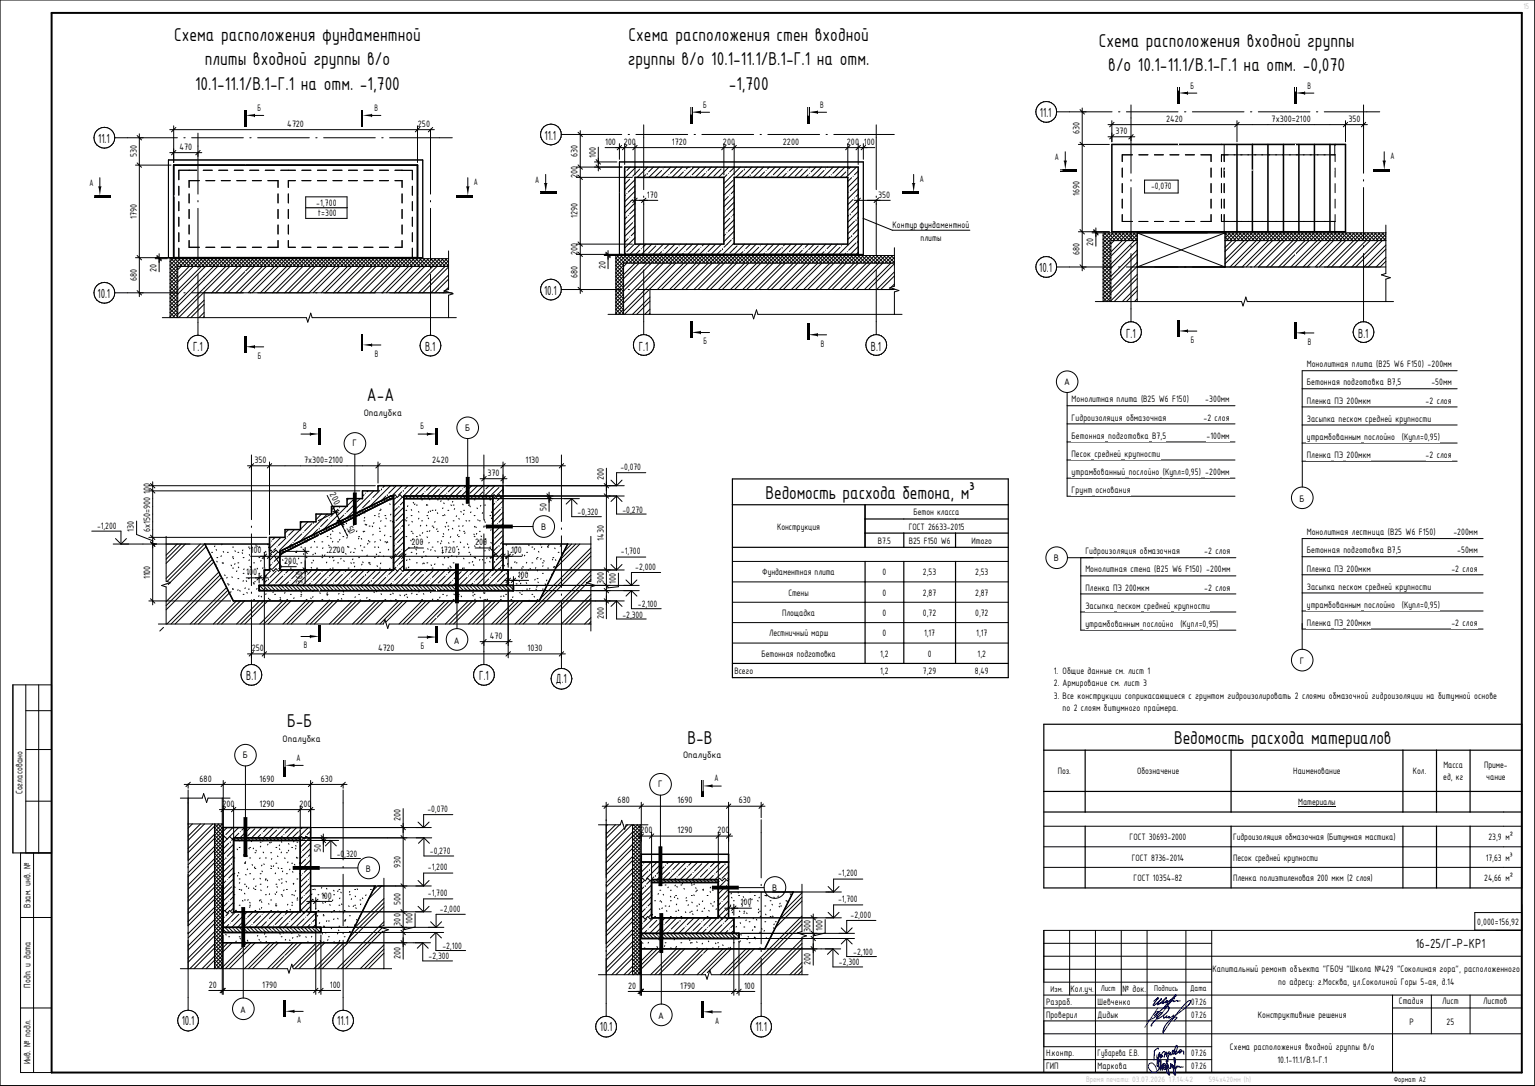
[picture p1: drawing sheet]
<svg xmlns="http://www.w3.org/2000/svg" width="594mm" height="420mm" viewBox="0 0 594 420" stroke-linecap="round" stroke-linejoin="round" font-family="sans-serif">
<defs><g id="words">
<g font-size="7.7">
<text x="67.4" y="15.9">Схема расположения фундаментной</text>
<text x="243.3" y="15.9">Схема расположения стен входной</text>
<text x="425.3" y="18.2">Схема расположения входной группы</text>
<text x="79.2" y="25.3">плиты входной группы в/о</text>
<text x="243" y="25.3">группы в/о 10.1-11.1/В.1-Г.1 на отм.</text>
<text x="428.9" y="27.6">в/о 10.1-11.1/В.1-Г.1 на отм. -0,070</text>
<text x="75.5" y="34.8">10.1-11.1/В.1-Г.1 на отм. -1,700</text>
<text x="282" y="34.8">-1,700</text>
<text x="142" y="155.2">А-А</text>
<text x="296.3" y="193">Ведомость расхода бетона, м³</text>
<text x="111.1" y="281.4">Б-Б</text>
<text x="266.1" y="287.7">В-В</text>
<text x="454.4" y="288">Ведомость расхода материалов</text>
</g>
<g font-size="5.5">
<text x="402.5" y="45.3">11.1</text>
<text x="38" y="55.2">11.1</text>
<text x="210.8" y="54">11.1</text>
<text x="402.2" y="105.2">10.1</text>
<text x="37.7" y="115.3">10.1</text>
<text x="210.6" y="114">10.1</text>
<text x="435.8" y="130.6">Г.1</text>
<text x="525.7" y="130.6">В.1</text>
<text x="74.7" y="135.9">Г.1</text>
<text x="164.5" y="135.9">В.1</text>
<text x="247.2" y="135.6">Г.1</text>
<text x="337.1" y="135.6">В.1</text>
<text x="95.3" y="262.9">В.1</text>
<text x="185.5" y="262.9">Г.1</text>
<text x="215.2" y="264.4">Д.1</text>
<text x="547.8" y="366.9">16-25/Г-Р-КР1</text>
<text x="70.3" y="396.7">10.1</text>
<text x="130.5" y="396.7">11.1</text>
<text x="232.1" y="399">10.1</text>
<text x="292.3" y="399">11.1</text>
</g>
<g font-size="3.9">
<text x="460.7" y="34.2">Б</text>
<text x="506" y="34.2">В</text>
<text x="272.1" y="41.7">Б</text>
<text x="317.5" y="41.7">В</text>
<text x="99.6" y="42.9">Б</text>
<text x="144.9" y="42.9">В</text>
<text x="451.3" y="47.1">2420</text>
<text x="492.2" y="47.1">7х300=2100</text>
<text x="521.9" y="47.1">350</text>
<text x="111.2" y="49.1">4720</text>
<text x="161.7" y="49.1">250</text>
<text x="417.8" y="51.9" transform="rotate(-90 417.8 51.9)">630</text>
<text x="431.7" y="51.8">370</text>
<text x="69.5" y="58">470</text>
<text x="234.2" y="56">100</text>
<text x="241.4" y="56">200</text>
<text x="260" y="56">1720</text>
<text x="279.8" y="56">200</text>
<text x="303" y="56">2200</text>
<text x="327.8" y="56">200 100</text>
<text x="52.9" y="60.9" transform="rotate(-90 52.9 60.9)">530</text>
<text x="223.6" y="60.7" transform="rotate(-90 223.6 60.7)">630</text>
<text x="230.5" y="61.1" transform="rotate(-90 230.5 61.1)">100</text>
<text x="408.3" y="61.9">А</text>
<text x="538.1" y="61.7">А</text>
<text x="34.7" y="71.9">А</text>
<text x="183.4" y="71.7">А</text>
<text x="207.2" y="70.6">А</text>
<text x="223.6" y="69" transform="rotate(-90 223.6 69)">200</text>
<text x="356" y="70.4">А</text>
<text x="250.4" y="76.4">170</text>
<text x="339.8" y="76.4">350</text>
<text x="417.8" y="75.6" transform="rotate(-90 417.8 75.6)">1690</text>
<text x="445.5" y="73.2">-0,070</text>
<text x="122.4" y="79.7">-1,700</text>
<text x="123" y="83.7">t=300</text>
<text x="52.9" y="84.7" transform="rotate(-90 52.9 84.7)">1790</text>
<text x="223.6" y="84.4" transform="rotate(-90 223.6 84.4)">1290</text>
<text x="423.1" y="95.2" transform="rotate(-90 423.1 95.2)">20</text>
<text x="223.6" y="98.8" transform="rotate(-90 223.6 98.8)">200</text>
<text x="417.8" y="98.8" transform="rotate(-90 417.8 98.8)">680</text>
<text x="60.6" y="105.2" transform="rotate(-90 60.6 105.2)">20</text>
<text x="223.6" y="107.6" transform="rotate(-90 223.6 107.6)">680</text>
<text x="234.3" y="104" transform="rotate(-90 234.3 104)">20</text>
<text x="52.9" y="108.8" transform="rotate(-90 52.9 108.8)">680</text>
<text x="272.3" y="133.2">Б</text>
<text x="317.7" y="134.1">В</text>
<text x="460.9" y="132.7">Б</text>
<text x="506.2" y="133.4">В</text>
<text x="99.8" y="138.8">Б</text>
<text x="145.1" y="138">В</text>
<text x="505.7" y="142.1">Монолитная</text>
<text x="523.2" y="142.1">плита</text>
<text x="532.6" y="142.1">(</text>
<text x="533.5" y="142.1">В</text>
<text x="535.2" y="142.1">25 W6 F150)</text>
<text x="552.5" y="142.1">-</text>
<text x="554" y="142.1">200</text>
<text x="558.5" y="142.1">мм</text>
<text x="505.7" y="149.1">Бетонная</text>
<text x="519.9" y="149.1">подготовка</text>
<text x="536.9" y="149.1">В</text>
<text x="538.6" y="149.1">7,5</text>
<text x="554" y="149.1">-</text>
<text x="555.5" y="149.1">50</text>
<text x="558.5" y="149.1">мм</text>
<text x="414.7" y="155.7">Монолитная</text>
<text x="432.2" y="155.7">плита</text>
<text x="441.6" y="155.7">(</text>
<text x="442.5" y="155.7">В</text>
<text x="444.2" y="155.7">25 W6 F150)</text>
<text x="466.5" y="155.7">-</text>
<text x="468" y="155.7">300</text>
<text x="472.5" y="155.7">мм</text>
<text x="505.7" y="156.1">Пленка</text>
<text x="516.5" y="156.1">ПЭ</text>
<text x="521.2" y="156.1">200</text>
<text x="525.7" y="156.1">мкм</text>
<text x="551.7" y="156.1">-</text>
<text x="553.2" y="156.1">2</text>
<text x="556" y="156.1">слоя</text>
<text x="117.3" y="166.2">В</text>
<text x="162.7" y="166.2">Б</text>
<text x="414.7" y="162.7">Гидроизоляция</text>
<text x="435.8" y="162.7">обмазочная</text>
<text x="465.7" y="162.7">-</text>
<text x="467.3" y="162.7">2</text>
<text x="470.1" y="162.7">слоя</text>
<text x="505.7" y="163.1">Засыпка</text>
<text x="518.1" y="163.1">песком</text>
<text x="528.4" y="163.1">средней</text>
<text x="540.1" y="163.1">крупности</text>
<text x="414.7" y="169.7">Бетонная</text>
<text x="428.9" y="169.7">подготовка</text>
<text x="445.9" y="169.7">В</text>
<text x="447.6" y="169.7">7,5</text>
<text x="466.9" y="169.7">-</text>
<text x="468.5" y="169.7">100</text>
<text x="472.6" y="169.7">мм</text>
<text x="505.7" y="170.1">утрамбованным</text>
<text x="528" y="170.1">послойно</text>
<text x="542.5" y="170.1">(</text>
<text x="543.4" y="170.1">Купл</text>
<text x="549.6" y="170.1">=0,95)</text>
<text x="98.5" y="179.1">350</text>
<text x="117.7" y="179.1">7х300=2100</text>
<text x="167.3" y="179.1">2420</text>
<text x="203.4" y="179.1">1130</text>
<text x="414.7" y="176.7">Песок</text>
<text x="423.6" y="176.7">средней</text>
<text x="435.3" y="176.7">крупности</text>
<text x="505.7" y="177.1">Пленка</text>
<text x="516.5" y="177.1">ПЭ</text>
<text x="521.2" y="177.1">200</text>
<text x="525.7" y="177.1">мкм</text>
<text x="551.7" y="177.1">-</text>
<text x="553.2" y="177.1">2</text>
<text x="556" y="177.1">слоя</text>
<text x="188.7" y="184.1">370</text>
<text x="233.7" y="185.8" transform="rotate(-90 233.7 185.8)">200</text>
<text x="240.1" y="181.9">-0,070</text>
<text x="414.7" y="183.7">утрамбованный</text>
<text x="436.8" y="183.7">послойно</text>
<text x="450" y="183.7">(</text>
<text x="450.9" y="183.7">Купл</text>
<text x="457.1" y="183.7">=0,95)</text>
<text x="466.5" y="183.7">-</text>
<text x="468" y="183.7">200</text>
<text x="472.5" y="183.7">мм</text>
<text x="127.6" y="191.2" transform="rotate(63 127.6 191.2)">200</text>
<text x="414.7" y="190.7">Грунт</text>
<text x="424" y="190.7">основания</text>
<text x="211.5" y="197.9" transform="rotate(-90 211.5 197.9)">50</text>
<text x="223.6" y="199.3">-0,320</text>
<text x="240.9" y="198.3">-0,270</text>
<text x="353.6" y="199.4">Бетон класса</text>
<text x="37.5" y="204.5">-1,200</text>
<text x="51.9" y="205.8" transform="rotate(-90 51.9 205.8)">130</text>
<text x="58.1" y="205.7" transform="rotate(-90 58.1 205.7)">6х150=900 100</text>
<text x="134.1" y="204.2" transform="rotate(63 134.1 204.2)">50</text>
<text x="233.7" y="209.2" transform="rotate(-90 233.7 209.2)">1430</text>
<text x="300.8" y="204.9">Конструкция</text>
<text x="351.7" y="204.9">ГОСТ 26633-2015</text>
<text x="505.7" y="207.1">Монолитная</text>
<text x="523.2" y="207.1">лестница</text>
<text x="537.1" y="207.1">(</text>
<text x="538" y="207.1">В</text>
<text x="539.7" y="207.1">25 W6 F150)</text>
<text x="562.5" y="207.1">-</text>
<text x="564" y="207.1">200</text>
<text x="568.5" y="207.1">мм</text>
<text x="97" y="214.1">100</text>
<text x="127.2" y="214.1">2200</text>
<text x="159.2" y="210.9">200</text>
<text x="170.6" y="214.1">1720</text>
<text x="183.9" y="210.9">200</text>
<text x="197.8" y="214.1">100</text>
<text x="240.3" y="214.5">-1,700</text>
<text x="339.7" y="210.4">В7.5</text>
<text x="351.7" y="210.4">B25 F150 W6</text>
<text x="376" y="210.4">Итого</text>
<text x="420.1" y="214.5">Гидроизоляция</text>
<text x="441.1" y="214.5">обмазочная</text>
<text x="466.1" y="214.5">-</text>
<text x="467.6" y="214.5">2</text>
<text x="470.4" y="214.5">слоя</text>
<text x="505.7" y="214.1">Бетонная</text>
<text x="519.9" y="214.1">подготовка</text>
<text x="536.9" y="214.1">В</text>
<text x="538.6" y="214.1">7,5</text>
<text x="564" y="214.1">-</text>
<text x="565.5" y="214.1">50</text>
<text x="568.5" y="214.1">мм</text>
<text x="110" y="218.1">200</text>
<text x="245.9" y="220.5">-2,000</text>
<text x="420.1" y="221.5">Монолитная</text>
<text x="437.5" y="221.5">стена</text>
<text x="446.7" y="221.5">(</text>
<text x="447.6" y="221.5">В</text>
<text x="449.2" y="221.5">25 W6 F150)</text>
<text x="466.8" y="221.5">-</text>
<text x="468.3" y="221.5">200</text>
<text x="472.9" y="221.5">мм</text>
<text x="505.7" y="221.1">Пленка</text>
<text x="516.5" y="221.1">ПЭ</text>
<text x="521.2" y="221.1">200</text>
<text x="525.7" y="221.1">мкм</text>
<text x="561.7" y="221.1">-</text>
<text x="563.2" y="221.1">2</text>
<text x="566" y="221.1">слоя</text>
<text x="58.1" y="224.2" transform="rotate(-90 58.1 224.2)">1100</text>
<text x="95.3" y="222.5">100</text>
<text x="117.1" y="225.8" transform="rotate(-90 117.1 225.8)">360</text>
<text x="200.4" y="223.4">100</text>
<text x="233.7" y="225.8" transform="rotate(-90 233.7 225.8)">300</text>
<text x="238.3" y="226" transform="rotate(-90 238.3 226)">100</text>
<text x="295" y="222.5">Фундаментная плита</text>
<text x="341.6" y="222.5">0</text>
<text x="357.2" y="222.5">2,53</text>
<text x="377.4" y="222.5">2,53</text>
<text x="305.1" y="230.4">Стены</text>
<text x="341.6" y="230.4">0</text>
<text x="357.2" y="230.4">2,87</text>
<text x="377.4" y="230.4">2,87</text>
<text x="420.1" y="228.5">Пленка</text>
<text x="430.8" y="228.5">ПЭ</text>
<text x="435.5" y="228.5">200</text>
<text x="440" y="228.5">мкм</text>
<text x="466.1" y="228.5">-</text>
<text x="467.6" y="228.5">2</text>
<text x="470.4" y="228.5">слоя</text>
<text x="505.7" y="228.1">Засыпка</text>
<text x="518.1" y="228.1">песком</text>
<text x="528.4" y="228.1">средней</text>
<text x="540.1" y="228.1">крупности</text>
<text x="233.7" y="239.4" transform="rotate(-90 233.7 239.4)">200</text>
<text x="240.9" y="238.9">-2,300</text>
<text x="246.9" y="234.9">-2,100</text>
<text x="302.7" y="238.3">Площадка</text>
<text x="341.6" y="238.3">0</text>
<text x="357.2" y="238.3">0,72</text>
<text x="377.4" y="238.3">0,72</text>
<text x="420.1" y="235.5">Засыпка</text>
<text x="432.4" y="235.5">песком</text>
<text x="442.7" y="235.5">средней</text>
<text x="454.4" y="235.5">крупности</text>
<text x="505.7" y="235.1">утрамбованным</text>
<text x="528" y="235.1">послойно</text>
<text x="542.5" y="235.1">(</text>
<text x="543.4" y="235.1">Купл</text>
<text x="549.6" y="235.1">=0,95)</text>
<text x="420.1" y="242.5">утрамбованным</text>
<text x="442.3" y="242.5">послойно</text>
<text x="456.9" y="242.5">(</text>
<text x="457.7" y="242.5">Купл</text>
<text x="463.9" y="242.5">=0,95)</text>
<text x="505.7" y="242.1">Пленка</text>
<text x="516.5" y="242.1">ПЭ</text>
<text x="521.2" y="242.1">200</text>
<text x="525.7" y="242.1">мкм</text>
<text x="561.7" y="242.1">-</text>
<text x="563.2" y="242.1">2</text>
<text x="566" y="242.1">слоя</text>
<text x="97.4" y="251.9">250</text>
<text x="117.6" y="250.8">В</text>
<text x="146.3" y="251.9">4720</text>
<text x="162.8" y="251.1">Б</text>
<text x="189.6" y="247.1">470</text>
<text x="204.1" y="251.9">1030</text>
<text x="297.6" y="246.2">Лестничный марш</text>
<text x="341.6" y="246.2">0</text>
<text x="357.6" y="246.2">1,17</text>
<text x="377.9" y="246.2">1,17</text>
<text x="294.7" y="254.1">Бетонная подготовка</text>
<text x="340.6" y="254.1">1,2</text>
<text x="359.1" y="254.1">0</text>
<text x="378.4" y="254.1">1,2</text>
<text x="284.2" y="260.8">Всего</text>
<text x="340.6" y="260.8">1,2</text>
<text x="357.2" y="260.8">7,29</text>
<text x="377.3" y="260.8">8,49</text>
<text x="407.8" y="260.7">1. Общие данные см. лист 1</text>
<text x="407.8" y="265.5">2. Армирование см. лист 3</text>
<text x="407.8" y="270.3">3. Все конструкции соприкасающиеся с грунтом гидроизолировать 2 слоями обмазочной гидроизоляции на битумной основе</text>
<text x="411.2" y="275">по 2 слоям битумного праймера.</text>
<text x="114.8" y="294.3">А</text>
<text x="409.4" y="299.6">Поз.</text>
<text x="440.1" y="299.6">Обозначение</text>
<text x="500.5" y="299.6">Наименование</text>
<text x="546.8" y="299.6">Кол.</text>
<text x="558.6" y="297.2">Масса</text>
<text x="574.4" y="297.2">Приме-</text>
<text x="77.3" y="302.4">680</text>
<text x="100.4" y="302.4">1690</text>
<text x="124.2" y="302.4">630</text>
<text x="276.6" y="302.3">А</text>
<text x="558.5" y="301.9">ед, кг</text>
<text x="575.2" y="301.9">чание</text>
<text x="8.8" y="307.3" transform="rotate(-90 8.8 307.3)">Согласовано</text>
<text x="239" y="310.8">680</text>
<text x="262.2" y="310.8">1690</text>
<text x="286" y="310.8">630</text>
<text x="502.4" y="311.6">Материалы</text>
<text x="86.1" y="312.1">200</text>
<text x="100.4" y="312.1">1290</text>
<text x="115.9" y="312.1">200</text>
<text x="155" y="317.5" transform="rotate(-90 155 317.5)">200</text>
<text x="165.4" y="314.2">-0,070</text>
<text x="247.9" y="322.4">200</text>
<text x="262.2" y="322.4">1290</text>
<text x="277.7" y="322.4">200</text>
<text x="124.1" y="329.6" transform="rotate(-90 124.1 329.6)">50</text>
<text x="437.2" y="325">ГОСТ 30693-2000</text>
<text x="477.2" y="325">Гидроизоляция обмазочная (Битумная мастика)</text>
<text x="576.1" y="325">23,9 м²</text>
<text x="130.3" y="331.6">-0,320</text>
<text x="155" y="335.8" transform="rotate(-90 155 335.8)">930</text>
<text x="166.4" y="330.6">-0,270</text>
<text x="438" y="333">ГОСТ 8736-2014</text>
<text x="477.2" y="333">Песок средней крупности</text>
<text x="575" y="333">17,63 м³</text>
<text x="165.6" y="336.8">-1,200</text>
<text x="324.4" y="339.1">-1,200</text>
<text x="438.7" y="340.9">ГОСТ 10354-82</text>
<text x="477.2" y="340.9">Пленка полиэтиленовая 200 мкм (2 слоя)</text>
<text x="574.4" y="340.9">24,66 м²</text>
<text x="124.2" y="347.6">100</text>
<text x="165.6" y="346.8">-1,700</text>
<text x="11.8" y="351.2" transform="rotate(-90 11.8 351.2)">Взам. инв. №</text>
<text x="155" y="350.1" transform="rotate(-90 155 350.1)">500</text>
<text x="170.3" y="352.8">-2,000</text>
<text x="286.6" y="350.3">100</text>
<text x="324.4" y="349.1">-1,700</text>
<text x="155" y="358.1" transform="rotate(-90 155 358.1)">300</text>
<text x="159.6" y="357.6" transform="rotate(-90 159.6 357.6)">100</text>
<text x="329.2" y="355.1">-2,000</text>
<text x="571.7" y="357.8">0,000=156,92</text>
<text x="313.7" y="360.4" transform="rotate(-90 313.7 360.4)">300</text>
<text x="318.3" y="360" transform="rotate(-90 318.3 360)">100</text>
<text x="155" y="371.1" transform="rotate(-90 155 371.1)">200</text>
<text x="165.9" y="371.2">-2,300</text>
<text x="171.2" y="367.2">-2,100</text>
<text x="330.2" y="369.5">-2,100</text>
<text x="313.7" y="373.4" transform="rotate(-90 313.7 373.4)">200</text>
<text x="324.7" y="373.5">-2,300</text>
<text x="469.2" y="376.1">Капитальный ремонт объекта &quot;ГБОУ &quot;Школа №429 &quot;Соколиная гора&quot;, расположенного</text>
<text x="11.8" y="382.1" transform="rotate(-90 11.8 382.1)">Подп. и дата</text>
<text x="80.8" y="382.1">20</text>
<text x="101.4" y="382.1">1790</text>
<text x="127.6" y="382.1">100</text>
<text x="243.1" y="382.4">20</text>
<text x="263.2" y="382.4">1790</text>
<text x="287.9" y="382.4">100</text>
<text x="414.4" y="383.6">Кол.уч.</text>
<text x="434.5" y="383.6">№ док.</text>
<text x="494.7" y="380.9">по адресу: г.Москва, ул.Соколиной Горы 5-ая, д.14</text>
<text x="404.8" y="388.7">Разраб.</text>
<text x="424.8" y="388.7">Шевченко</text>
<text x="461" y="388.7">07.26</text>
<text x="541.4" y="388.6">Стадия</text>
<text x="558.2" y="388.6">Лист</text>
<text x="574" y="388.6">Листов</text>
<text x="115" y="395.9">А</text>
<text x="404.8" y="393.7">Проверил</text>
<text x="424.8" y="393.7">Дидык</text>
<text x="461" y="393.7">07.26</text>
<text x="486.8" y="393.8">Конструктивные решения</text>
<text x="276.8" y="396.1">А</text>
<text x="545.5" y="396.4">Р</text>
<text x="559.8" y="396.4">25</text>
<text x="476" y="406.4">Схема расположения входной группы в/о</text>
<text x="11.8" y="411.6" transform="rotate(-90 11.8 411.6)">Инв. № подл.</text>
<text x="404.8" y="413.7">ГИП</text>
<text x="404.8" y="408.7">Н.контр.</text>
<text x="424.8" y="413.7">Маркова</text>
<text x="424.8" y="408.7">Губарева Е.В.</text>
<text x="461" y="413.7">07.26</text>
<text x="461" y="408.7">07.26</text>
<text x="494.4" y="411.2">10.1-11.1/В.1-Г.1</text>
</g>
<g font-size="3.5">
<text x="345.4" y="88.2">Контур фундаментной</text>
<text x="356.2" y="93.2">плиты</text>
<text x="411.8" y="148.8">А</text>
<text x="140.8" y="160.8">Опалубка</text>
<text x="180" y="166.7">Б</text>
<text x="136.4" y="172.7">Г</text>
<text x="503" y="194.3">Б</text>
<text x="209.4" y="205.2">В</text>
<text x="407.8" y="217.1">В</text>
<text x="175.7" y="249">А</text>
<text x="503" y="257">Г</text>
<text x="109.4" y="286.9">Опалубка</text>
<text x="94" y="293.3">Б</text>
<text x="264.4" y="293.2">Опалубка</text>
<text x="254.7" y="304.6">Г</text>
<text x="141.6" y="337.3">В</text>
<text x="298.9" y="344.8">В</text>
<text x="406.6" y="383.7">Изм.</text>
<text x="426.1" y="383.6">Лист</text>
<text x="446.7" y="383.6">Подпись</text>
<text x="460.6" y="383.6">Дата</text>
<text x="93" y="392">А</text>
<text x="254.8" y="394.3">А</text>
</g>
<g font-size="3.4" fill="#c1c1c1">
<text x="589.7" y="3.6">15</text>
<text x="420.4" y="418.6">Время печати: 03.07.2026 17:14:42</text>
</g>
<text font-size="3.2" fill="#c1c1c1" x="467.8" y="418.6">594х420мм (h)</text>
<text font-size="3.2" x="539.4" y="418.5">Формат А2</text>
<text font-size=".5" x="429.1" y="360.1">0</text>
</g></defs>
<g fill="none" stroke="#000" stroke-width=".39">
<path d="M65.2 61.9h98.4v37.8h-98.4zM69.2 72.1v3.4M69.2 78v3.5M73.2 75v3.5M76.2 65.9h-7v3.7M77.2 69.9h-4v2.6M78.6 65.9h3.6M79.7 69.9h3.4M84.7 65.9h3.4M85.6 69.9h3.5M90.7 65.9h3.4M91.6 69.9h3.6"/>
<path d="M96.6 65.9h3.6M97.7 69.9h3.5M102.7 65.9h3.5M103.7 69.9h3.9v2.6M107.6 75v3.5M108.7 65.9h5.6M111.6 75v3.5M114.3 69.9h-2.7v2.6M116.8 65.9h3.5M116.8 69.9h3.5M122.8 65.9h3.6M122.8 69.9h3.6"/>
<path d="M128.9 65.9h3.5M128.9 69.9h3.5M134.9 65.9h3.4M134.9 69.9h3.4M140.8 65.9h3.5M140.8 69.9h3.5M146.8 65.9h3.6M146.8 69.9h3.6M152.9 69.9h2.7v2.6M152.9 65.9h6.7v3.7M155.6 65.9h.1M155.6 75v3.5"/>
<path d="M159.6 72.1v3.4M159.6 78v3.5M69.2 84v3.5M69.2 90v3.5M69.2 96v3.7M73.2 81v3.5M73.2 87v3.6M73.2 93v2.7h4M79.7 95.7h3.4M85.6 95.7h3.5M91.6 95.7h3.6M97.7 95.7h3.5"/>
<path d="M107.6 93v2.7h-3.9M107.6 81v3.5M107.6 87v3.6M111.6 81v3.5M111.6 87v3.6M111.6 93v2.7h2.7M116.8 95.7h3.5M122.8 95.7h3.6M128.9 95.7h3.5M134.9 95.7h3.4M140.8 95.7h3.5M146.8 95.7h3.6"/>
<path d="M155.6 81v3.5M155.6 87v3.6M155.6 93v2.7h-2.7M155.6 99.7h.1M159.6 84v3.5M159.6 90v3.5M159.6 96v3.7M173.6 97.1v14.9l-1.7 .5 3.4 1.2-1.7 .5v8.7M65.8 119.5l3 3M65.8 118.1l3 3M65.8 116.7l3 3M65.8 115.2l3 3"/>
<path d="M65.8 112.4l3 3M65.8 111l3 3M65.8 109.6l3 3M65.8 108.2l3 3M65.8 106.8l3 3M65.8 105.4l3 2.9M65.8 103.9l3 3M65.8 102.5l3 3M65.8 101.1l3 3M66.2 100.1l3 3M66.9 100.1l-1.1 1.1M67.6 100.1l3 3"/>
<path d="M68.3 100.1l-2.5 2.5M68.8 103.8l-3 3M68.8 105.3l-3 3M68.8 106.7l-3 3M68.8 108.1l-3 3M68.8 109.5l-3 3M68.8 112.4l-3 3M68.8 115.2l-3 3M68.8 116.6l-3 3M68.8 118l-3 3 2 1.9M68.8 119.4l-3 3M69 100.1l3 3"/>
<path d="M69.8 100.1l-4 3.9M70.1 103.1l-1.3 1.3M70.4 100.1l3 3M71.2 100.1l-5.4 5.4M71.8 100.1l3 3-6 6M72.6 100.1l-3 3M73.2 103.1l-4.4 4.4M73.3 100.1l3 3M74 100.1l-3 3M74.7 100.1l3 3M75.4 100.1l-3 3M76.1 100.1l3 3"/>
<path d="M76.8 100.1l-3 3M77.5 100.1l3 3M77.9 103.1l-9.1 9.1M78.2 100.1l-3 3M78.9 100.1l3 3M79 116.2l-6.7 6.7M79 117.7l-5.1 5.2M79.7 100.1l-3 3M80.3 100.1l3 3M81.1 100.1l-3 3M81.7 100.1l3 3M82.5 100.1l-16.7 16.7"/>
<path d="M82.7 103.1l-13.9 13.8-3-3.1 3-2.9M83.2 100.1l3 3M83.9 100.1l-3 3M84.2 103.1l-15.4 15.4M84.6 100.1l3 3M85.3 100.1l-3 3M86 100.1l3 3M86.7 100.1l-3 3M87.4 103.1l-18.6 18.6M87.4 100.1l3 3M88.1 100.1l-3 3M88.8 100.1l3 3"/>
<path d="M88.9 103.1l-19.7 19.8M89.5 100.1l-2.9 3M90.2 100.1l3.1 3M91 100.1l-3 3M91.6 100.1l3.1 3M92.1 103.1l-10.2 10.2M92.4 100.1l-3 3M93 100.1l3 3M93.8 100.1l-3 3M94.5 100.1l3 3M95.2 100.1l-3 3M95.9 100.1l3 3"/>
<path d="M96.6 100.1l-13.1 13.2M96.8 103.1l-10.2 10.2M97.3 100.1l3 3M98 100.1l-3 3M98.4 103.1l-10.2 10.2M98.7 100.1l3 3M99.4 100.1l-3 3M100.2 100.1l2.9 3M100.9 100.1l-3 3M101.5 103.1l-10.2 10.2M101.6 100.1l3 3M102.3 100.1l-3 3"/>
<path d="M102.9 100.1l3.1 3M103.1 103.1l-10.2 10.2M103.7 100.1l-3 3M104.4 100.1l3 3M105.1 100.1l-3 3M105.8 100.1l3 3M106.5 100.1l-3 3M107.2 100.1l3 3M107.9 100.1l-3 3M108.6 100.1l3 3M109.3 100.1l-13.3 13.2M110 100.1l3 3"/>
<path d="M110.8 100.1l-13.2 13.2M110.9 103.1l-10.2 10.2M111.5 100.1l3 3M112.2 100.1l-3 3M112.5 103.1l-10.2 10.2M112.9 100.1l3 3M113.6 100.1l-3 3M114.3 100.1l3 3M115 100.1l-3 3M115.6 103.1l-10.2 10.2M115.7 100.1l3 3M116.4 100.1l-3 3"/>
<path d="M117.1 100.1l3 3M117.2 103.1l-10.1 10.2M117.8 100.1l-3 3M118.5 100.1l3 3M119.2 100.1l-3 3M119.9 100.1l3 3M120.4 103.1l-10.2 10.2M120.6 100.1l-2.9 3M121.4 100.1l2.9 3M122.1 100.1l-3 3M122.8 100.1l3 3M123.5 100.1l-3 3"/>
<path d="M124.2 100.1l3 3M124.9 100.1l-13.1 13.2M125.1 103.1l-10.2 10.2M125.6 100.1l3 3M126.3 100.1l-3 3M126.7 103.1l-10.2 10.2M127 100.1l3 3M127.7 100.1l-3 3M128.4 100.1l3 3-10.2 10.2M129.2 100.1l-3.1 3M129.8 103.1l-10.2 10.2M129.8 100.1l3 3"/>
<path d="M130.5 100.1l-3 3M131.2 100.1l3 3M132 100.1l-3 3M132.7 100.1l3 3M133.4 100.1l-3 3M134.1 100.1l3 3M134.8 100.1l-3 3M135.5 100.1l3 3M136.2 100.1l-3 3M136.9 100.1l3 3M137.6 100.1l-13.3 13.2M138.3 100.1l3 3"/>
<path d="M139.1 100.1l-13.2 13.2M139.2 103.1l-10.2 10.2M139.7 100.1l3 3M140.5 100.1l-3.1 3M140.8 103.1l-10.2 10.2M141.1 100.1l3 3M141.9 100.1l-3 3M142.6 100.1l3 3M143.3 100.1l-3 3M144 103.1l-10.2 10.2M144 100.1l3 3M144.7 100.1l-3 3"/>
<path d="M145.4 100.1l3 3M145.5 103.1l-10.2 10.2M146.1 100.1l-3 3M146.8 100.1l3 3M147.5 100.1l-3 3M148.2 100.1l3 3M148.9 100.1l-2.9 3M149.6 100.1l3 3M150.4 100.1l-3 3M151 100.1l3 3M151.8 100.1l-13.3 13.2M152.5 100.1l2.9 3"/>
<path d="M153.2 100.1l-13.2 13.2M153.4 103.1l-10.2 10.2M153.9 100.1l3 3M154.6 100.1l-3 3M154.9 103.1l-10.2 10.2M155.3 100.1l3 3M156 100.1l-3 3M156.7 100.1l3 3M157.4 100.1l-3 3M158.1 103.1l-10.2 10.2M158.1 100.1l3 3M158.8 100.1l-3 3"/>
<path d="M159.5 100.1l3 3M159.7 103.1l-10.2 10.2M160.3 100.1l-3 3M160.9 100.1l3.1 3M161.7 100.1l-3 3M162.3 100.1l3 3M162.8 103.1l-10.2 10.2M163.1 100.1l-3 3M163.8 100.1l3 3M164.4 103.1l-10.2 10.2M164.5 100.1l-3 3M165.2 100.1l3 3"/>
<path d="M165.9 100.1l-3 3M166.6 100.1l3 3M167.3 100.1l-3 3M167.5 103.1l-10.2 10.2M168 100.1l3 3M168.7 100.1l-3 3M169.1 103.1l-10.2 10.2M169.4 100.1l3 3M170.2 100.1l-3 3M170.9 100.1l2.7 2.7M171.6 100.1l-3 3M172.1 112.6l-.6 .7"/>
<path d="M172.2 103.1l-10.2 10.2M172.2 100.1l1.4 1.3M172.8 113.3h-93.8v9.6M173 100.1l-3 3M173.3 113l-.1 .1M173.6 106.4l-6.9 6.9M173.6 111.2l-1.2 1.2M173.6 103.3l-10 10M173.6 108l-5.3 5.3M173.6 100.9l-2.2 2.2M173.6 102.3l-.8 .8M173.6 100.1h-107.8v22.8"/>
<path d="M173.6 103.1h-104.8v19.8M62.8 122.9h55.8l.5 1.7 1.2-3.4 .5 1.7h55.8M65.8 122.3l.6 .6M68.8 120.8l-2 2.1M68.8 122.3l-.7 .6M79 120.9l-2 2M79 122.5l-.4 .4"/>
</g>
<path d="M67.2 63.9h94.4v35.8h-94.4z" fill="none" stroke="#000" stroke-width=".59"/>
<g fill="#fff">
<path d="M241.3 101.8h10.2v19.8h-10.2z"/>
<path d="M238.3 98.8h3v22.8h-3z"/>
<path d="M251.5 101.8h94.7v10.2h-94.7z"/>
<path d="M241.3 98.8h104.9v3h-104.9z"/>
<path d="M284.1 94.4h44v4h-44z"/>
<path d="M241.8 64.6h3.9v33.8h-3.9z"/>
<path d="M245.7 64.6h38.4v4h-38.4z"/>
<path d="M280.2 68.6h3.9v25.8h-3.9z"/>
<path d="M284.1 64.6h44v4h-44z"/>
<path d="M245.7 94.4h38.4v4h-38.4z"/>
<path d="M328.1 64.6h4v33.8h-4z"/>
</g>
<g fill="none" stroke="#000" stroke-width=".39">
<path d="M239.7 62.7h94.4v35.7h-94.4zM242.1 66.5h.1M242.1 75.5l-.3 .3M242.6 74.9h.1M243.7 69.3l-1.9 2M243.9 64.6l-1.3 1.4M244.3 68.7h.1M244.3 77.7l-2.5 2.6M244.9 77.1l-.1 .1M245.7 69.6l-3.9 3.9M245.7 74l-3.9 4M245.7 78.5l-3.9 4"/>
<path d="M245.7 71.8l-2.5 2.5M245.7 76.3l-.3 .3M246.2 64.6l-4.4 4.4M247.6 65.4l-2.8 2.8M248.2 64.8h.1M249.9 67.6l-1 1M250.5 67.1h.1M250.6 64.6l-4 4M252.9 64.6l-1.9 1.9M255.1 64.6l-4 4M256.1 66l-2.7 2.6M256.6 65.4h.1"/>
<path d="M257.4 64.6l-.2 .2M258.3 68.2l-.5 .4M258.9 67.6h.1M259.6 64.6l-4 4M261.9 64.6l-2.4 2.5M264.1 64.6l-4 4M264.5 66.5l-2.1 2.1M265.1 65.9l-.1 .1M266.4 64.6l-.8 .8M267.3 68.2h.1M268.6 64.6l-4 4M270.7 64.8l-2.8 2.8"/>
<path d="M272.9 67.1l-1.6 1.5M273.1 64.6l-4 4M273.5 66.5h.1M275.3 64.6l-1.3 1.4M277.6 64.6l-4 4M279.1 65.4l-2.8 2.8M279.6 64.8h.1M280.2 73.2h.1M281.3 67.6l-1.1 1.2M281.9 67.1h.1M281.9 76l-1.7 1.8M282.1 64.6l-4 4"/>
<path d="M282.5 75.4l-.1 .1M283.6 69.8l-2.9 2.9M284.1 69.3h.1M284.1 71.5l-3.9 4.1M284.1 76l-3.9 4.1M284.1 73.8l-1.1 1.1M284.1 78.3l-2.8 2.8M284.3 64.6l-1.9 1.9M286.5 64.6l-6.3 6.4M287.5 66l-2.7 2.6M288.1 65.4h.1M288.8 64.6l-.2 .2"/>
<path d="M289.8 68.2l-.5 .4M290.3 67.6h.1M291 64.6l-3.9 4M293.3 64.6l-2.4 2.5M295.5 64.6l-4 4M295.9 66.5l-2.1 2.1M296.5 65.9v.1M297.8 64.6l-.8 .8M298.7 68.2h.1M300 64.6l-4 4M302.1 64.8l-2.8 2.8M304.3 67.1l-1.5 1.5"/>
<path d="M304.5 64.6l-4 4M304.9 66.5h.1M306.8 64.6l-1.3 1.4M309 64.6l-4 4M310.5 65.4l-2.8 2.8M311.1 64.8h.1M312.8 67.6l-1.1 1M313.3 67.1h.1M313.5 64.6l-4 4M315.8 64.6l-1.9 1.9M318 64.6l-4 4M318.9 66l-2.7 2.6"/>
<path d="M319.5 65.4h.1M320.2 64.6l-.1 .2M321.2 68.2l-.5 .4M321.7 67.6h.1M322.5 64.6l-4 4M324.7 64.6l-2.4 2.5M327 64.6l-4 4M327.4 66.5l-2.2 2.1M327.9 65.9v.1M328.5 74.3h.1M329.2 64.6l-.7 .8M329.6 68.7l-1.5 1.5"/>
<path d="M330.2 77.2l-2.1 2M330.2 68.2h.1M330.7 76.6h.1M331.5 64.6l-4.1 4M331.8 71l-2.7 2.8M332.1 75.2l-.8 .8M332.1 79.7l-2.5 2.5M332.1 68.5l-4 3.9M332.1 72.9l-4 4M332.1 77.4l-4 4M332.1 66.2l-1.4 1.4M238.3 99.9l3 3"/>
<path d="M238.7 98.8l3 3M239.5 98.8l-1.2 1.1M240.2 98.8l3 3M240.9 98.8l-2.6 2.5 3 3M241.5 98.8l3.1 3M242.1 97.9h.1M242.3 98.8l-4 4M242.6 83.9l-.8 .9M243 98.8l3 3M243.2 92.3l-1.4 1.4M243.2 83.3v.1M243.7 98.8l-5.4 5.4"/>
<path d="M243.7 91.7h.1M244.4 98.8l3 3M244.8 86.1l-2.7 2.8M245.1 98.8l-3 3M245.4 94.6l-2.8 2.8M245.4 85.6h.1M245.7 83l-3.9 4M245.7 87.5l-3.9 4M245.7 92l-3.9 4M245.7 80.8l-2 2M245.7 89.7l-1.4 1.5M245.8 98.8l3 3"/>
<path d="M246.5 98.8l-3 3M247.2 98.8l3 3M247.6 96.8l-1.6 1.6M247.8 94.4l-4 4M247.9 98.8l-3 3M248.2 96.2h.1M248.6 98.8l3 3M249.3 98.8l-2.9 3M250 94.4l-1.2 1.3M250.1 98.8l3 3M250.8 98.8l-3 3M251.5 98.8l3 3"/>
<path d="M252.2 98.8l-3 3M252.3 94.4l-4 4M252.9 98.8l3 3M253.6 98.8l-3 3M253.8 95.1l-2.8 2.8M254.3 98.8l3 3M254.4 94.5v.1M255 98.8l-16.7 16.7M255.7 98.8l3 3M256.1 97.4l-1.1 1M256.4 98.8l-3 3M256.7 96.8h-.1"/>
<path d="M256.7 94.4l-3.9 4M257.1 98.8l3 3M257.8 98.8l-3 3M258.5 98.8l3 3-19.8 19.8M259 94.4l-1.8 1.8M259.2 98.8l-3 3M260 98.8l2.9 3M260.7 98.8l-3 3M261.2 94.4l-3.9 4M261.4 98.8l3 3M262.1 98.8l-3 3M262.2 95.7l-2.7 2.7"/>
<path d="M262.8 98.8l3 3M262.8 95.1h.1M263.5 94.4l-.2 .2M263.5 98.8l-3 3M264.2 98.8l3 3M264.5 97.9l-.5 .5M264.9 98.8l-3 3M265.1 97.3l-.1 .1M265.6 98.8l3 3M265.8 94.4l-4.1 4M266.3 98.8l-3 3M267 98.8l3 3"/>
<path d="M267.8 98.8l-3.1 3M268 94.4l-2.4 2.4M268.4 98.8l3 3M269.1 98.8l-13.1 13.2M269.8 98.8l3 3M270.2 94.4l-4 4M270.6 98.8l-3 3M270.7 96.2l-2.2 2.2M271.2 95.7h.1M271.3 98.8l3 3M272 98.8l-3 3M272.5 94.4l-.7 .7"/>
<path d="M272.7 98.8l2.9 3-10.2 10.2M273.4 98.8l-3 3M273.5 97.9h.1M274.1 98.8l3 3M274.7 94.4l-4 4M274.8 98.8l-3 3M275.5 98.8l3 3M276.2 98.8l-3 3M276.9 94.6l-2.9 2.8M276.9 98.8l3 3M277.7 98.8l-3 3M278.3 98.8l3 3"/>
<path d="M279.1 98.8l-3.1 3M279.1 96.8l-1.7 1.6M279.2 94.4l-4 4M279.6 96.2h.1M279.7 98.8l3 3M280.2 82.2v.1M280.5 98.8l-3 3M280.7 90.6l-.5 .7M280.8 81.6l-.1 .1M281.2 98.8l2.9 3M281.3 90v.1M281.9 98.8l-3 3"/>
<path d="M282.4 84.5l-2.2 2.3M282.6 98.8l3 3M283 92.9l-2.8 2.8M283 83.9h.1M283.3 98.8l-13.2 13.2M283.6 92.3h.1M284 98.8l3 3M284.1 91.7h.1M284.1 80.5l-3.9 4M284.1 85l-3.9 4M284.1 89.5l-3.9 4M284.1 94l-4.4 4.4"/>
<path d="M284.1 82.8l-.5 .6M284.1 87.2l-2.2 2.3M284.7 98.8l-3 3M285.3 95.1l-2.9 2.8M285.4 98.8l3 3M285.8 94.5v.1M286.1 98.8l-3 3M286.8 98.8l3 3-10.2 10.2M287.5 98.8l-2.9 3M287.5 97.4l-1.1 1M288.1 96.8h.1M288.2 94.4l-4 4"/>
<path d="M288.2 98.8l3 3M289 98.8l-3 3M289.6 98.8l3 3M290.4 98.8l-3 3M290.4 94.4l-1.8 1.8M291 98.8l3 3M291.8 98.8l-3 3M292.5 98.8l3 3M292.7 94.4l-4 4M293.2 98.8l-3 3M293.7 95.7l-2.8 2.7M293.9 98.8l3 3"/>
<path d="M294.3 95.1h.1M294.6 98.8l-3 3M294.9 94.4l-.1 .2M295.3 98.8l3 3M295.9 97.9l-.5 .5M296 98.8l-3 3M296.5 97.3v.1M296.7 98.8l3 3M297.2 94.4l-4 4M297.4 98.8l-3 3M298.1 98.8l3 3M298.9 98.8l-3 3"/>
<path d="M299.4 94.4l-2.4 2.4M299.5 98.8l3 3M300.3 98.8l-3 3M300.9 98.8l3 3-10.2 10.2M301.7 98.8l-3 3M301.7 94.4l-4 4M302.1 96.2l-2.2 2.2M302.4 98.8l3 3M302.7 95.7h.1M303.1 98.8l-3 3M303.8 98.8l3 3M303.9 94.4l-.7 .7"/>
<path d="M304.5 98.8l-3 3M304.9 97.9h.1M305.2 98.8l3 3M305.9 98.8l-3 3M306.1 94.4l-3.9 4M306.6 98.8l3 3M307.3 98.8l-3 3M308 98.8l3 3M308.3 94.6l-2.8 2.8M308.7 98.8l-2.9 3M309.4 98.8l3.1 3M310.2 98.8l-3 3"/>
<path d="M310.5 96.8l-1.6 1.6M310.6 94.4l-3.9 4M310.8 98.8l3.1 3M311.1 96.2h.1M311.6 98.8l-3 3M312.3 98.8l2.9 3M312.9 94.4l-1.2 1.3M313 98.8l-3 3M313.7 98.8l3 3M314.4 98.8l-3 3M315.1 98.8l3 3M315.1 94.4l-4 4"/>
<path d="M315.8 98.8l-3 3M316.5 98.8l3 3M316.7 95.1l-2.8 2.8M317.2 98.8l-3 3M317.3 94.5l-.1 .1M317.9 98.8l3 3M318.6 98.8l-3 3M318.9 97.4l-1 1M319.4 98.8l2.9 3M319.5 96.8h.1M319.6 94.4l-4 4M320.1 98.8l-3 3"/>
<path d="M320.8 98.8l3 3M321.5 98.8l-3 3M321.9 94.4l-1.8 1.8M322.1 98.8l3.1 3M322.9 98.8l-3 3M323.6 98.8l3 3M324.1 94.4l-4 4M324.3 98.8l-3 3M325 98.8l3 3M325.1 95.7l-2.7 2.7M325.7 98.8l-13.1 13.2M325.7 95.1h.1"/>
<path d="M326.3 94.4l-.1 .2M326.4 98.8l3 3M327.1 98.8l-3 3M327.4 97.9l-.6 .5M327.8 98.8l3 3M327.9 97.3v.1M328.5 83.4l-.4 .3M328.5 98.8l-3 3M329.1 82.8h.1M329.1 91.7l-1 1M329.2 98.8l3 3M329.6 91.2h.1"/>
<path d="M330 98.8l-3 3M330.7 98.8l3 3M330.7 85.6l-2.6 2.6M331.3 85h.1M331.3 94l-2.8 2.8M331.4 98.8l-3 3M331.8 93.4h.1M332.1 98.8l3 3M332.1 90.9l-7.5 7.5M332.1 81.9l-4 4M332.1 86.4l-4 4M332.1 84.2l-.3 .3"/>
<path d="M332.1 88.6l-1.9 2M332.1 95.4l-3 3M332.1 97.6l-.8 .8M332.8 98.8l-3 3M333.5 98.8l3 3M334.2 98.8l-3 3M334.9 98.8l3 3M335.6 98.8l-3 3M336.3 98.8l3 3M337.1 98.8l-3.1 3M337.7 98.8l3 3M338.4 98.8l-3 3"/>
<path d="M339.1 98.8l3 3M339.8 98.8l-13.1 13.2M340.6 98.8l3 3M341.3 98.8l-3 3M342 98.8l3 3M342.7 98.8l-3 3M343.4 98.8l2.8 2.8M344.1 98.8l-3 3M344.8 98.8l1.4 1.4M345.5 98.8l-3 3M346.2 99.6l-2.2 2.2M346.2 98.8h-107.9v22.8"/>
<path d="M346.2 95.8v14.9l-1.8 .6 3.5 1.1-1.7 .5v8.7M238.3 119.6l2 2M238.3 118.2l3 3M238.3 115.4l3 3M238.3 114l3 3M238.3 112.6l3 3M238.3 111.2l3 3M238.3 108.3l3 3M238.3 106.9l3 3M238.3 105.5l3 3M238.3 104.1l3 3M238.3 102.7l3 3"/>
<path d="M241.3 102.6l-3 3M241.3 104l-3 3M241.3 105.5l-3 2.9M241.3 106.8l-3 3.1 3 2.9M241.3 108.2l-3 3.1M241.3 109.7l-3 3M241.3 111.1l-3 3M241.3 113.9l-3 3 3 2.9M241.3 115.3l-3 3M241.3 116.8l-3 3M241.3 118.2l-3 3M241.3 119.6l-2 2"/>
<path d="M242.6 101.8l-1.3 1.3M245.8 101.8l-4.5 4.5M247.3 101.8l-6 6M250.5 101.8l-9.2 9.2M251.5 114.9l-6.7 6.7M251.5 119.6l-2 2M251.5 116.5l-5.1 5.1M255.2 101.8l-13.9 13.9M256.8 101.8l-15.5 15.5M259.9 101.8l-18.6 18.6M264.6 101.8l-10.2 10.2M269.4 101.8l-10.2 10.2"/>
<path d="M270.9 101.8l-10.2 10.2M274.1 101.8l-10.2 10.2M278.8 101.8l-10.2 10.2M283.5 101.8l-10.2 10.2M285.1 101.8l-10.2 10.2M288.2 101.8l-10.2 10.2M292.9 101.8l-10.2 10.2M294.5 101.8l-10.2 10.2M297.6 101.8l-10.2 10.2M299.2 101.8l-10.2 10.2M302.3 101.8l-10.2 10.2M307 101.8l-10.1 10.2"/>
<path d="M308.6 101.8l-10.2 10.2M311.8 101.8l-10.2 10.2M313.3 101.8l-10.2 10.2M316.5 101.8l-10.2 10.2M318 101.8l-10.2 10.2M321.2 101.8l-10.2 10.2M325.9 101.8l-10.2 10.2M327.5 101.8l-10.2 10.2M330.6 101.8l-10.2 10.2M332.2 101.8l-10.2 10.2M335.4 101.8l-10.2 10.2M340.1 101.8l-10.2 10.2"/>
<path d="M341.6 101.8l-10.2 10.2M344.7 111.4l-.7 .6M344.8 101.8l-10.2 10.2M345.3 112h-93.8v9.6M345.9 111.8h-.1M346.2 105.2l-6.9 6.8M346.2 109.9l-1.3 1.2M346.2 102l-10 10M346.2 106.8l-5.3 5.2M346.2 101l-.9 .8M346.2 101.8h-104.9v19.8M235.3 121.6h55.8l.6 1.8 1.1-3.5 .5 1.7h55.8"/>
<path d="M238.3 121.1l.6 .5M241.3 121l-.6 .6M251.5 121.2l-.4 .4"/>
</g>
<path d="M241.8 64.6h90.3v33.8h-90.3zM245.7 68.6h34.5v25.8h-34.5zM284.1 68.6h44v25.8h-44z" fill="none" stroke="#000" stroke-width=".59"/>
<g fill="#000">
<circle cx="328.1" cy="64.6" r=".3"/>
<circle cx="328.1" cy="98.4" r=".3"/>
</g>
<g fill="#fff">
<path d="M429.9 93.1h10.2v23.6h-10.2z"/>
<path d="M426.9 90.1h3v26.6h-3z"/>
<path d="M474.1 93.1h62.3v10.2h-62.3z"/>
<path d="M429.9 90.1h106.5v3h-106.5z"/>
</g>
<g fill="none" stroke="#000" stroke-width=".39">
<path d="M438.3 59.9h-4v2.6M440.8 59.9h3.5M446.8 59.9h3.4M452.8 59.9h3.5M458.8 59.9h3.5M464.8 59.9h3.9v2.6M473.8 55.9v6.6M484.7 55.9h31.9v4M516.7 55.9h.1M516.7 55.9h4M434.3 65v3.5M434.3 71v3.5"/>
<path d="M434.3 77v3.5M468.7 65v3.5M468.7 71v3.5M468.7 77v3.5M472.7 62.5v-2.6h44v2.6M472.7 65v3.5M472.7 71v3.5M472.7 77v3.5M473.8 65v3.5M473.8 71v3.5M473.8 77v3.5M516.7 65v3.5"/>
<path d="M516.7 71v3.5M516.7 77v3.5M426.9 98.2l3 3M426.9 96.8l3 3M426.9 95.3l3 3M426.9 93.9l3 3M426.9 92.5l3 3M427.3 90.1l3 3M428 90.1l-1.1 1.1 3 2.9M428.7 90.1l3 3M429.5 90.1l-2.6 2.5M429.9 93.9l-3 3"/>
<path d="M429.9 95.3l-3 3M429.9 96.7l-3 3 3 2.9M429.9 98.1l-3 3M429.9 99.5l-3 3M430.1 90.1l3 3M430.9 90.1l-4 3.9M431.2 93.1l-1.3 1.3M431.5 90.1l3 3M432.3 90.1l-5.4 5.4M433 90.1l2.9 3-6 6M433.7 90.1l-3 3M434.3 93.1l-4.4 4.4"/>
<path d="M434.3 83v2.7h4M434.4 90.1l3 3M435.1 90.1l-3 3M435.8 90.1l3 3M436.5 90.1l-3 3M437.2 90.1l2.9 2.9M437.9 90.1l-3 3M438.6 90.1l1.5 1.5M439.1 93.1l-9.2 9.1M439.4 90.1l-3 3M440 90.1l.1 .1M440.1 96.7l-10.2 10.2"/>
<path d="M440.1 93.6l-13.2 13.2 3 2.8M440.1 98.3l-10.2 10.2M440.1 90.7l-2.3 2.4M440.1 93.1h-10.2l-.1 23.6-2.9-3M440.1 92.2l-.9 .9M440.8 85.7h3.5M446.8 85.7h3.4M452.8 85.7h3.5M458.8 85.7h3.5M468.7 83v2.7h-3.9M472.7 83v2.7h44v-2.7M473.8 83v6.7"/>
<path d="M474.1 91.7l1.5 1.4M474.1 90.2l2.9 2.9M474.7 90.1l-.6 .6M475.4 90.1l3 3-4.3 4.2M476.1 90.1l-2 2M476.8 93.1l-2.7 2.7M476.8 90.1l3 3M477.6 90.1l-3.1 3M478.2 90.1l3 3M479 90.1l-3.1 3M479.6 90.1l3 3M480.3 90.1l-3 3"/>
<path d="M481.1 90.1l2.9 3M481.5 93.1l-7.4 7.4M481.8 90.1l-3 3M482.5 90.1l3 3M483.2 90.1l-3 3M483.9 90.1l3 3M484.6 90.1l-3 3M485.3 90.1l3 3M486 90.1l-11.9 11.9M486.2 93.1l-10.2 10.2M486.7 90.1l3 3M487.4 90.1l-3 3"/>
<path d="M487.8 93.1l-10.2 10.2M488.1 90.1l3 3M488.9 90.1l-3 3M489.5 90.1l3 3M490.3 90.1l-3.1 3M490.9 93.1l-10.2 10.2M490.9 90.1l3 3M491.7 90.1l-3 3M492.4 90.1l3 3M492.5 93.1l-10.2 10.2M493.1 90.1l-3 3M493.8 90.1l3 3"/>
<path d="M494.5 90.1l-3 3M495.2 90.1l3 3M495.6 93.1l-10.2 10.2M495.9 90.1l-3 3M496.6 90.1l3 3M497.3 90.1l-3 3M498 90.1l3 3M498.8 90.1l-3 3M499.4 90.1l3 3M500.2 90.1l-13.2 13.2M500.4 93.1l-10.2 10.2M500.8 90.1l3 3"/>
<path d="M501.6 90.1l-3 3M501.9 93.1l-10.2 10.2M502.3 90.1l3 3M503 90.1l-3 3M503.7 90.1l3 3M504.4 90.1l-3 3M505.1 93.1l-10.2 10.2M505.1 90.1l3 3M505.8 90.1l-3 3M506.5 90.1l3 3M506.6 93.1l-10.2 10.2M507.2 90.1l-3 3"/>
<path d="M507.9 90.1l3 3M508.6 90.1l-2.9 3M509.3 90.1l3.1 3M509.8 93.1l-10.2 10.2M510.1 90.1l-3 3M510.7 90.1l3 3M511.5 90.1l-3 3M512.1 90.1l3 3M512.9 90.1l-3 3M513.6 90.1l3 3M514.3 90.1l-13.2 13.2M514.5 93.1l-10.2 10.2"/>
<path d="M515 90.1l3 3M515.7 90.1l-3 3M516.1 93.1l-10.2 10.2M516.4 90.1l3 3M516.6 85.7v4h-31.9M516.7 89.7h.1M516.7 89.7h4M517.1 90.1l-3 3M517.8 90.1l3 3M518.5 90.1l-3 3M519.2 93.1l-10.2 10.2M519.3 90.1l2.9 3"/>
<path d="M520 90.1l-3 3M520.6 90.1l3.1 3M520.8 93.1l-10.2 10.2M521.4 90.1l-3 3M522 90.1l3.1 3M522.8 90.1l-3 3M523.5 90.1l3 3M523.9 93.1l-10.2 10.2M524.2 90.1l-3 3M524.9 90.1l3 3M525.6 90.1l-3 3M526.3 90.1l3 3"/>
<path d="M527 90.1l-3 3M527.7 90.1l3 3M528.4 90.1l-13.1 13.2M528.7 93.1l-10.3 10.2M529.1 90.1l3 3M529.9 90.1l-3 3M530.2 93.1l-10.2 10.2M530.6 90.1l3 3M531.3 90.1l-3 3M532 90.1l2.9 3-10.2 10.2M532.7 90.1l-3 3M533.3 93.1l-10.2 10.2"/>
<path d="M533.4 90.1l3 3h-62.2M534.1 90.1l-3 3M534.8 90.1l1.6 1.6M535.5 90.1l-3 3M536.2 90.1l.2 .1M536.4 90.1h-109.5v26.6l3-3M536.4 94.8l-8.5 8.5M536.4 99.5l-3.8 3.8M536.4 96.4l-6.9 6.9M536.4 90.7l-2.5 2.4M536.4 92.1l-1.1 1M536.4 87.1v18.7l-1.8 .5 3.5 1.1-1.7 .6v8.7"/>
<path d="M423.9 116.7h56.6l.6 1.7 1.1-3.5 .5 1.8h56.6M426.9 116.5l.1 .2M426.9 115.1l1.5 1.6M426.9 112.3l3 3M426.9 110.9l3 3M426.9 109.5l3 3M426.9 108.1l3 3M426.9 105.2l3 3M426.9 103.8l3 3M426.9 102.4l3 3M426.9 101l3 3M429.9 100.9l-3 3"/>
<path d="M429.9 102.4l-3 2.9M429.9 105.2l-3 3M429.9 106.6l-3 3M429.9 108l-3 3M429.9 109.4l-3 3M429.9 110.8l-3 3M429.9 112.2l-3 3M429.9 115.1l-1.6 1.6M429.9 116.5l-.1 .2M440.1 101.5l-10.2 10.2M440.1 106.2l-10.2 10.2M440.1 110.9l-5.7 5.8"/>
<path d="M440.1 115.6l-1 1.1M440.1 103l-10.2 10.2M440.1 107.7l-8.9 9M440.1 112.4l-4.2 4.3M536.4 101.1l-2.2 2.2M536.4 103.3h-96.3l34-13.2v13.2l-34-13.2v26.6"/>
</g>
<path d="M430.3 55.9h90.4v33.8h-90.4zM478.7 55.9v33.8M484.7 55.9v33.8M490.7 55.9v33.8M496.7 55.9v33.8M502.7 55.9v33.8M508.7 55.9v33.8M514.7 55.9v33.8" fill="none" stroke="#000" stroke-width=".59"/>
<g fill="#fff">
<path d="M102.3 220.5h94.4v6h-94.4z"/>
<path d="M60.9 210.5h167.8v33.7h-167.8z"/>
<path d="M100.3 226.5h98.4v2h-98.4z"/>
<path d="M190.7 192.3h4v27.8h-4z"/>
<path d="M152.3 192.3h4v27.8h-4z"/>
<path d="M79.3 210.5h140.4v22h-140.4z"/>
<path d="M152.3 187.9h42.4v4h-42.4z"/>
<path d="M104.3 213.7h4v6.4h-4z"/>
<path d="M108.3 192.9h82.4v27.6h-82.4z"/>
<path d="M104.3 187.9h48v25.4h-48z"/>
<path d="M156.3 191.9h34.4v1h-34.4z"/>
<path d="M108.3 191.9h43v22.6h-43z"/>
<path d="M151.3 191.9h1v1h-1z"/>
</g>
<g fill="none" stroke="#000" stroke-width=".39">
<path d="M124.4 198.9l-2.1 2.1M126.7 198.9l-10.6 10.6M129.7 195.9l-1.4 1.4M130.8 197l-2.8 2.8M131.4 196.4v.1M133 199.3l-2.7 2.8M133.6 198.7h.1M134.1 195.9l-9 9.1 .7 .7M134.7 193.1l-.4 .4M135.3 199.9l.8 .7M136.3 199.4l.7 .7M137 195.3l-2.8 2.8"/>
<path d="M137.2 192.9l-2.9 2.8M137.2 198.9l.5 .5M137.6 194.7l-.1 .1M138.2 198.5l.7 .7M138.8 199.5h.3M139.1 198h.1M139.2 197.6l-.6 .6M139.4 198.3h.1M139.4 192.9l-1.3 1.3M139.7 198.5l.1 .2M139.8 197h.1M140 197.5l.8 .7"/>
<path d="M140.9 191.4l-.6 .6M141 198.2l.2 .3M141 197.1l.7 .7M141.5 190.8h.1M141.9 196.6l.7 .7M142.4 189.9l-.4 .4M142.8 196.1l.7 .7M143.2 193.6l-2.9 2.9M143.7 193v.1M143.8 195.7l.7 .7M144.6 189.9l-10.5 10.6M144.7 195.2l.6 .5"/>
<path d="M144.9 199.5h.3M145.6 194.7l.8 .8M146.6 194.2l.1 .2M146.6 199.7l.2 .3M146.6 187.9l-.3 .4M146.8 198.7l-.2 .2M146.9 194.6h.1M146.9 197.4h.4M147.1 189.7l-2.8 2.8M147.2 194.9l.1 .1M147.3 196.9l.2 .3M147.5 193.8l.7 .7"/>
<path d="M147.7 189.1h.1M148.6 193.5l.6 .6M148.9 187.9l-.7 .7M149 199.5h.3M149.3 191.9l-1.8 1.9M149.3 192.8l.8 .8M149.9 191.4h.1M150.3 192.4l.7 .7M150.8 194.9l.2 .3M151 193.4h.3M151.1 187.9l-8.1 8.1M151.2 191.9l1 1"/>
<path d="M151.3 198.9l-.2 .3M152.3 191.9l.5-.5 1 1 1-1 1 1 .5-.5M153.2 188l-2.8 2.8M153.5 192.3l-.8 .8M153.8 196.5l-1.5 1.5M154.4 195.9h.1M155.5 190.3l-1.2 1.2M155.6 187.9l-4 4M155.7 192.3l-3.4 3.4M156.1 189.7h.1M156.1 198.7l-2.9 2.8M156.3 196.2l-4 4"/>
<path d="M156.3 194l-1.4 1.3M156.3 192.8l.1 .1M156.8 191.9l1 1M157.1 197.4h.3M157.9 187.9l-1.3 1.2M157.9 195.7l-.2 .3M158.2 191.9l1 1M159.1 199.5h.4M159.2 197.1l.1 .3M159.6 191.9l1 1M159.9 194.4l.2 .2M160.1 187.9l-3.8 3.8"/>
<path d="M160.6 194.9l-.2 .3M161 191.9l.1 .1M161.2 195.4h.3M161.3 192.2l.7 .7M161.7 188.6l-2.8 2.8M162 197.9l.1 .3M162.3 188h-.1M162.4 191.9l1 1M163.2 193.4h.3M163.8 191.9l.3 .3M163.9 190.8l-1.1 1.1M164.4 192.4v.1"/>
<path d="M164.5 190.2v.1M164.6 187.9l-4 4M164.6 192.7l.2 .2M165.2 195.2l-.2 .3M165.2 195.4h.4M165.2 199.5h.4M165.2 191.9l1 1M165.9 198l-.2 .3M166.2 193.1l.2 .3M166.5 197.6l.2 .3M166.6 191.9l.8 .8M166.9 187.9l-1.8 1.8"/>
<path d="M167.3 197.4h.3M168 191.9l1 1M168.7 197.2l-.2 .3M169.1 187.9l-4 4M169.2 198.4l.2 .3M169.3 193.4h.3M169.4 191.9l1 1M170.1 189.1l-2.8 2.8M170.7 188.6h-.1M170.7 193.7l-.1 .3M170.8 191.9l1 1M171.3 199.5h.4"/>
<path d="M171.4 187.9l-.2 .1M171.4 196.5l-.1 .3M171.7 194.6l.2 .3M172 199.1l.2 .3M172.3 191.4l-.5 .5M172.4 192.1h.1M172.7 192.4l.5 .5M172.9 190.8h.1M173.3 193.4h.4M173.3 197.4h.4M173.6 187.9l-4 4M173.6 191.9l1 1"/>
<path d="M174.5 195.3l.2 .3M175 191.9l.5 .5M175.3 194l-.2 .3M175.4 195.4h.3M175.7 192.6h.1M175.8 187.9l-2.3 2.4M176 196.8l-.2 .3M176 192.9h.1M176.4 191.9l1 1M176.7 199.6l-.1 .2M177.8 191.9l1 1M178.1 187.9l-4 4"/>
<path d="M178.3 197.8l.2 .3M178.5 189.7l-2.2 2.2M179.1 189.1h.1M179.1 195l.1 .3M179.2 191.9l1 1M179.4 197.4h.4M179.5 198.8l-.1 .3M180.3 187.9l-.7 .7M180.7 192l.9 .9M181.3 191.4h.1M181.5 195.4h.3M181.5 195.3l-.1 .3"/>
<path d="M181.9 195.8l.1 .3M182 191.9l1 1M182.3 198l-.2 .3M182.6 187.9l-4 4M183.4 191.9l.1 .1M183.5 193.4h.3M183.5 199.5h.3M183.7 192.2l.1 .1M184 192.5l.4 .4M184.6 196.5l.2 .3M184.7 188l-2.8 2.8M184.8 191.9l1 1"/>
<path d="M186.1 195.5l-.2 .3M186.2 191.9l.6 .6M186.8 198.3l-.2 .3M186.9 190.3l-1.6 1.6M187 192.7l.1 .1M187.1 187.9l-4.1 4M187.2 192.9l.1 .1M187.5 189.7h.1M187.6 195.4h.3M187.6 191.9l1 1M189 191.9l1 1M189.3 187.9l-1.3 1.2"/>
<path d="M189.6 193.4h.3M189.6 199.5h.3M189.9 193l-.2 .3M190.2 198l.1 .3M190.4 191.9l.3 .3M190.7 191.9l.5-.5 1 1 1-1 1 1 .5-.5M191.4 194.8l-.7 .7M191.6 187.9l-4.1 4M191.6 192.3l-.9 1M192 194.2h.1M193.1 188.6l-2.8 2.8M193.7 197l-2.8 2.8"/>
<path d="M193.7 188h.1M193.9 192.3l-1.4 1.3M194.3 196.4l-.1 .1M194.7 193.7l-4 4M194.7 198.2l-4 4M194.7 189.2l-2.3 2.3M64.3 210.5h15l11 22h118.4l11-22h9M64.3 207.5v17.4l1.7 .5-3.4 1.1 1.7 .6v14.3M68.6 210.5l-4.3 4.3M70.2 210.5l-5.9 5.9M71.7 210.5l-7.4 7.5M77.5 210.5l-13.2 13.3"/>
<path d="M79.2 210.5l-14.5 14.5M79.8 211.5l-13.9 13.8M81.7 215.3l-17.4 17.4M81.9 213.7h.3M82.2 216.4l-17.9 17.9M82.8 217.4l-18.5 18.5M83.2 211.2l-.2 .3M83.6 212.6l.2 .3M83.6 218.5l-.1 .3M83.9 217.1l.2 .3M83.9 215.7h.4M83.9 219.8h.4"/>
<path d="M85.7 215l-.2 .3M85.9 210.5l-.1 .3M86 217.8h.3M86.4 213.4l.2 .3M86.4 217.8l-.1 .3M88 213.7h.3M89.4 218.6l.2 .3M90 211.7h.4M90 219.8h.4M90.2 215.9l.2 .3M90.2 215.3l-.2 .3M90.9 213.1l.2 .3"/>
<path d="M91 218.1l-.2 .3M92.1 213.7h.3M92.1 217.8h.3M92.2 219.4l.2 .3M93.7 213.8l.2 .3M94 212.8l-.2 .3M94.1 215.7h.3M96.1 211.7h.4M96.5 214.5l.1 .3M96.5 216.6l-.2 .3M96.8 219.1l.1 .3M96.8 212l-.2 .3"/>
<path d="M97.2 219.3l-.1 .3M98.2 217.8h.3M99 210.8l.1 .3M99.5 219.8l.2 .3M99.6 211.3l-.2 .3M100.2 211.7h.3M100.2 215.7h.3M101 216.8l-.1 .3M101.8 219.6l-.2 .3M102.1 216.1l.1 .2M102.2 213.7h.4M102.2 219.8h.4"/>
<path d="M102.8 213.3l.1 .3M103.5 210.5l.2 .3M104.1 211.6l-.2 .3M104.4 209.9l-.1 .2M105 218.4l-.7 .6M105 209.3h.1M105.1 213.7l-.8 .8M105.5 217.8h.1M106.5 207.9l-1 .9M106.7 212.2l-.8 .7M107.2 211.6h.1M107.4 213.7l-3.1 3.1"/>
<path d="M108.3 217.3l-2.8 2.8M108.3 215l-2.2 2.2M108.3 213.4l.7 .7M108.3 213.3l-.5 .5-1-1-1 1-1-1-.5 .5v7.2l.5-.5 1 1 1-1 1 1 .5-.5M108.3 219.8h.4M108.6 219.3l.2 .3M108.7 207.9l-4.4 4.4M109.3 213l.1 .1M109.3 216.5l.2 .3M109.6 213.3l.4 .4M110.1 212.4l.8 .8M110.4 217.8h.3"/>
<path d="M110.6 208.2l-2.8 2.8M111.1 212l.7 .7M111.2 207.6v.1M111.7 204.9l-1.4 1.4M111.9 218.4l-.2 .3M112 211.5l.8 .8M112.1 217.3l.2 .3M112.4 219.8h.3M112.9 210.5l-1.3 1.2M112.9 211l.8 .8M113.4 209.9h.1M113.9 210.6l.7 .7"/>
<path d="M113.9 204.9l-2.2 2.2M114.4 213.7h.4M114.6 213.5l.2 .3M114.8 210.1l.4 .4M114.9 218l.2 .3M114.9 213.1l-.1 .3M115.4 210.7l.1 .1M115.5 210.9v.1M115.6 215.9l-.1 .3M115.7 209.6l.8 .8M116.2 204.9l-8 8M116.5 211.7h.3"/>
<path d="M116.5 217.8h.3M116.8 206.5l-2.8 2.8M116.8 209.3l.1 .1M116.9 201.9l-.6 .6M117.1 209.6l.3 .3M117.3 206h.1M117.4 214.2l.2 .3M117.6 208.7l.8 .8M118.2 219.7l-.2 .3M118.4 215.2l-.1 .2M118.5 215.7h.3M118.5 209.6h.3"/>
<path d="M118.6 208.2l.7 .8M119.2 201.9l-2.9 2.9M119.5 207.8l.7 .7M120.4 219.5l.2 .3M120.4 207.3l.8 .8M120.5 211.6l-.2 .3M120.5 217.8h.4M120.7 202.6l-2.8 2.8M121.2 216.7l.2 .3M121.2 214.4l-.1 .3M121.3 202.1h.1M121.4 206.8l.7 .8"/>
<path d="M121.7 209.4l.1 .3M122 214l.1 .2M122.3 206.4l.4 .4M122.5 211.7h.4M122.5 219.8h.4M122.7 220l-.2 .3M122.9 204.9l-2.3 2.3M123 207.1h.1M123.2 205.9l.7 .8M123.5 204.3h.1M124.4 205.7h.1M124.6 215.7h.3"/>
<path d="M124.6 209.6h.3M124.6 206l.3 .2M124.7 214.7l.2 .3M125 211.9l-.2 .3M125.8 214.7l-.2 .3M126 204.5l.8 .8M126.5 217.5l-.2 .3M126.6 213.7h.4M126.6 207.6h.4M126.9 201l-2.8 2.8M127 204l.7 .8M127.2 210.9l.2 .3"/>
<path d="M127.4 200.4h.1M127.5 215.4l.2 .3M127.8 220l.1 .3M127.9 203.6l.7 .7M128 208.1l.1 .3M128.1 206.6l-.2 .3M128.6 215.7h.4M128.6 219.8h.4M128.7 205.4l.2 .3M128.8 209.4l-.2 .3M128.8 203.1l.8 .8M129.3 216.7l-.2 .3"/>
<path d="M129.7 202.6l.6 .5M130 211.6l.2 .3M130.5 203.4h.1M130.7 217.8h.3M130.7 209.6h.3M130.7 202.2l.7 .7M131.3 213.2l-.2 .3M131.5 206.1l.1 .3M131.6 208.7l-.2 .3M131.6 201.7h.1M131.9 202h.1M132 216l-.1 .3"/>
<path d="M132.2 202.2l.2 .2M132.5 201.3l.8 .7M132.7 213.7h.3M132.7 203.5h.3M132.7 207.6h.3M133 216.9l.2 .3M133.6 200.8l.6 .7M133.6 205.1l-.2 .3M133.8 214.2l.1 .2M134 202.3l.1 .3M134.3 206.8l.1 .3M134.4 207.9l-.2 .3"/>
<path d="M134.4 200.3l.8 .7M134.5 211.4l.2 .3M134.7 211.7h.4M134.7 219.8h.4M134.7 205.6h.4M135.8 217.7l.2 .3M135.8 213.5l-.1 .3M136.6 216.2l-.2 .3M136.8 213.7h.3M136.8 217.8h.3M136.8 201.5h.3M136.8 203l.1 .3"/>
<path d="M137.3 212.1l.2 .3M137.3 219l-.1 .3M138.1 205.4l-.1 .3M138.8 215.7h.3M138.8 207.6h.3M138.9 208.2l-.2 .3M139.7 211l-.2 .2M139.8 208.3l.2 .3M140.1 212.9l.1 .2M140.1 218.3l-.2 .3M140.4 217.4l.1 .3M140.5 205.5l.2 .3"/>
<path d="M140.8 211.7h.4M140.8 201.5h.4M140.8 205.6h.4M141.2 200.2l-.2 .2M141.3 202.8l.2 .3M141.9 202.9l-.1 .3M142.1 214.8l-.1 .3M142.4 210.2l-.2 .3M142.6 209.1l.1 .2M142.9 217.8h.3M142.9 203.5h.3M142.9 209.6h.3"/>
<path d="M142.9 217.6l-.2 .2M143.1 218.1l.2 .3M144.1 203.5l.1 .3M144.4 206.7l-.1 .3M144.7 202.2l-.1 .3M144.9 211.7h.3M144.9 215.7h.3M145.2 209.5l-.2 .3M145.6 214.3l.2 .3M145.9 218.9l.2 .3M146.4 211.6l.2 .3M146.7 215.1l-.2 .2"/>
<path d="M146.8 204.3l.2 .3M146.9 213.7h.4M146.9 219.8h.4M146.9 205.6h.4M147.1 208.8l.2 .3M147.4 217.8l-.2 .3M147.5 201.4l-.2 .3M148.4 215.1l.2 .3M149 203.5h.3M149 209.6h.3M149 207l-.2 .3M149.3 200.4l.2 .3"/>
<path d="M149.7 209.8l-.1 .3M149.9 209.5l.2 .3M150.4 212.5l-.1 .3M151 219.8l-.2 .3M151 215.7h.3M151 201.5h.3M151 207.6h.3M152 201.7l-.2 .3M152.2 217.6l.1 .2M152.7 202.1h.1M152.7 211l-.4 .5M153.2 219.5l-.6 .6"/>
<path d="M153.3 210.4l-.1 .1M153.8 218.9h.1M154.4 204.9l-2.1 2.1M154.9 204.3h.1M154.9 213.3l-2.6 2.6M155.5 212.7h.1M156.3 218.7l-1.5 1.4M156.3 202.9l-.8 .9M156.3 200.7l-4 4M156.3 205.2l-4 4M156.3 209.7l-4 4M156.3 214.2l-4 4"/>
<path d="M156.3 207.4l-2.5 2.5M156.3 211.9l-.2 .3M156.3 216.4l-1.9 2M156.7 201l.1 .2M157.1 219.8h.3M157.1 201.5h.3M157.1 207.6h.3M157.5 216.6l-.2 .3M157.6 200.2l-.2 .3M158.2 211.8l.2 .2M158.2 219.4l-.1 .3M158.3 203l-.1 .3"/>
<path d="M158.5 216.3l.2 .3M159 209l.1 .3M159.1 213.7h.4M159.1 205.6h.4M159.4 201.7l.2 .3M159.7 206.2l.2 .3M159.8 208.5l-.2 .3M160.6 211.3l-.2 .3M161 212.5l.2 .3M161.2 211.7h.3M161.2 217.8h.3M161.2 207.6h.3"/>
<path d="M161.3 214.1l-.2 .3M162.1 200.5l-.1 .3M162.5 207l.1 .3M162.8 203.2l-.1 .3M163.2 215.7h.3M163.2 201.5h.3M163.2 209.6h.3M163.6 206l-.2 .3M163.8 217.9l-.2 .3M164 217.8l.2 .3M164.1 213.4l-.2 .3M164.8 215l.2 .3"/>
<path d="M165 203.2l.2 .3M165.2 217.8h.4M165.2 205.6h.4M165.3 207.7l.1 .3M165.5 212.3l.2 .2M165.7 200.4l.2 .3M166.1 209.8l-.2 .3M166.4 205.3l-.2 .3M166.8 218.5l.2 .3M166.8 212.6l-.1 .3M167.3 211.7h.3M167.3 219.8h.3"/>
<path d="M167.3 203.5h.3M167.8 203.9l.1 .3M168.3 213l.2 .3M168.4 218.1l-.2 .3M168.4 201.8l-.2 .3M169.2 204.6l-.2 .3M169.3 215.7h.3M169.3 205.6h.3M169.3 209.6h.3M170.6 210.1l-.1 .3M170.8 209.2l.2 .3M171.1 213.7l.2 .3"/>
<path d="M171.3 213.7h.4M171.3 207.6h.4M171.4 218.3l.1 .3M171.4 212.9l-.2 .2M171.6 206.4l.1 .3M172.1 215.6l-.1 .3M172.3 203.6l.2 .3M172.9 202.1l-.1 .3M173.3 215.7h.4M173.3 219.8h.4M173.3 203.5h.4M173.6 209.9l.2 .3"/>
<path d="M173.7 204.8l-.2 .3M174.2 219l.1 .3M174.4 207.6l-.1 .3M174.6 219.5l-.2 .3M174.9 214.9l-.2 .3M175.1 204.4l.2 .3M175.4 217.8h.3M175.4 201.5h.3M175.4 209.6h.3M176.7 215.2l.1 .3M176.9 219.8l.2 .2M176.9 211.4l-.1 .3"/>
<path d="M177.2 206.8l-.2 .3M177.4 212.4l.1 .3M177.4 213.7h.4M177.4 203.5h.4M177.4 207.6h.4M177.6 200.6l.2 .3M177.7 214.2l-.2 .3M177.8 205.1l.2 .3M178.1 209.7l.2 .3M179.1 219.7l-.1 .3M179.2 203.3l-.1 .3M179.4 215.9l.2 .3"/>
<path d="M179.4 211.7h.4M179.4 219.8h.4M179.4 205.6h.4M180 206.1l-.2 .3M180.4 201.3l.1 .3M180.9 210.4l.2 .3M181.5 213.7h.3M181.5 217.8h.3M181.5 201.5h.3M181.5 211.7l-.2 .3M182.2 214.4l-.2 .3M183 217.2l-.2 .3"/>
<path d="M183.2 218.5l.2 .2M183.4 206.6l.2 .3M183.5 215.7h.3M183.5 207.6h.3M183.7 211.2l.1 .3M183.8 203.6l-.2 .3M183.9 215.7l.2 .3M184.1 203.8l.2 .3M184.5 206.4l-.1 .3M184.9 201.1l.2 .2M185.2 209.2l-.1 .3M185.5 211.7h.4"/>
<path d="M185.5 201.5h.4M185.5 205.6h.4M185.7 216.5l-.1 .2M186.2 207.3l.1 .3M186.7 216.5l.2 .2M187.6 217.8h.3M187.6 203.5h.3M187.6 209.6h.3M187.6 201.1l-.2 .3M187.7 201.8l.1 .3M187.7 212.9l-.1 .3M188 208.4l-.1 .3"/>
<path d="M188.5 215.7l-.2 .3M189.2 212.6l.2 .3M189.5 217.2l.1 .3M189.6 211.7h.3M189.6 215.7h.3M190 209.8l.2 .3M190.1 204.9l-.2 .3M190.3 200.4l-.1 .3M190.5 202.6l.1 .3M190.7 207.9h.1M190.9 208.8h.1M190.9 217.8l-.2 .1"/>
<path d="M191.4 217.2h.1M192 203.2l-1.3 1.3M192.5 202.6h.1M192.5 211.6l-1.8 1.8M193.1 211h.1M193.7 219.5h.1M194.2 205.4l-2.8 2.8M194.7 216.2l-3.9 3.9M194.7 209.5l-1 1M194.7 214l-2.7 2.7M194.7 218.4l-.5 .5M194.7 211.7l-4 4"/>
<path d="M194.7 202.7l-4 4M194.7 207.2l-4 4M194.7 200.4l-1.6 1.7M194.7 210.5v10l-.5 .5-1-1-1 1-1-1-.5 .5M195.1 218.7l.1 .2M195.7 215.7h.3M195.8 215.9l.2 .3M196.1 210.7l-.2 .3M196.5 213.1l.2 .3M196.5 218l-.1 .3M197.7 213.7h.4M197.7 219.8h.4"/>
<path d="M197.8 219.4l.2 .3M198.6 214.5l-.2 .3M199.3 213.9l.2 .3M199.3 217.3l-.1 .3M199.8 211.7h.3M199.8 217.8h.3M201.8 219.8h.3M202.1 214.6l.2 .3M202.3 219.1l.2 .3M203.1 214.8l-.2 .3M203.8 213.7h.4M203.9 217.6l-.2 .2"/>
<path d="M204.6 210.8l.2 .3M205.1 219.9l.2 .3M205.9 211.7h.3M205.9 217.8h.3M206.9 212.3l-.2 .3M207.4 219.6l-.2 .3M207.6 216.1l.2 .3M207.9 215.7h.3M208.4 213.3l.2 .3M209.1 210.5l.2 .3M209.4 216.1l-.2 .3M209.7 211.5l-.2 .3"/>
<path d="M209.9 217.8h.4M210.2 218.9l-.2 .2M210.4 216.8l.2 .3M211.9 211.3l.2 .3M212 211.7h.3M212 219.8h.3M212.5 210.8l-.2 .3M213.9 216.3l-.1 .3M214 215.7h.3M214.2 219.3l.2 .3M214.7 212l.1 .3M214.7 219.1l-.2 .3"/>
<path d="M215 216.5l.1 .3M216 213.7h.4M217 211.1l-.2 .3M217.8 213.8l-.2 .3M221.2 210.5l-3.1 3.1M222.8 210.5l-6.2 6.2M224.4 210.5l-9.4 9.4M228.7 213.6l-27.8 27.8M228.7 215.2l-26.2 26.2M228.7 212l-19.5 19.6M228.7 207.5v17.4l-1.8 .5 3.5 1.1-1.7 .6v17M65.7 225.5l-.6 .6"/>
<path d="M84.7 221.3l-20.1 20.1M85.3 222.4l-19.1 19M85.8 223.4l-18 18M86 223.9h.3M86.9 222.4l.2 .3M87.7 227.3l-14.1 14.1M87.9 223.4l-.1 .2M88 225.9h.3M88.2 228.3l-13 13.1M88.6 226.1l-.1 .3M88.8 229.4l-12 12M89.4 228.9l-.2 .3"/>
<path d="M89.7 223.2l.2 .2M90 227.7l.2 .3M90 227.9h.4M91.5 232.5l-8.9 8.9M91.7 220.9l-.2 .2M92.1 223.9h.3M92.2 228.1l-.2 .3M92.8 228.4l.2 .3M93.1 232.5l-8.9 8.9M94.1 221.8h.3M94.1 230h.3M94.2 224.6l-.1 .3"/>
<path d="M94.5 220.1l-.2 .3M94.7 232.5l-8.9 8.9M94.9 227.4l-.1 .3M95.3 224.7l.2 .3M95.5 229.2l.2 .3M96 221.9l.2 .3M96.1 223.9h.4M96.1 227.9h.4M98 225.4l.2 .3M98.2 225.9h.3M98.2 232h.3M98.8 224.9l-.2 .3"/>
<path d="M99.5 227.7l-.2 .3M100.2 221.8h.3M100.2 230.5l-.1 .3M100.3 227.8l.7 .7M100.4 226.5l1.3 1.3M100.5 232.5l-8.9 8.9M101.1 230.7l.2 .3M101.8 226.5l2 2M102 228v.1M102.1 232.5l-9 8.9M102.2 228.3l.2 .2M102.8 220.5l-.5 .5"/>
<path d="M103 229.7l-.2 .3M103.3 224.5l-1 1M103.4 226.7h.1M103.6 232.5l-8.9 8.9M103.6 226.9l1.4 1.4M103.9 223.9h.1M103.9 231.4l.1 .3M104.3 232h.3M104.6 226.5l2 2M104.7 220.9l-2.4 2.4M105.8 229l-.2 .2M106 226.5l.4 .4"/>
<path d="M106.1 226.2h.1M106.3 230h.3M106.7 227.2h.1M106.9 220.9l-2.5 2.5M107 227.5l1 1M107.4 226.5l2 2M107.8 220h.1M108.3 232h.4M108.4 231.1l.2 .3M108.8 226.5l1 1M109.4 232.5l-8.9 8.9M109.5 222.8l-2.8 2.8"/>
<path d="M109.6 220.5l-6.1 6M110 227.7h.1M110 222.2h.1M110.2 226.5l2 2M110.3 228l.5 .5M110.3 229.2l-.2 .3M111 232.5l-8.9 8.9M111.1 232l-.2 .3M111.2 231.9l.1 .3M111.7 226.6l1.4 1.4M111.7 225.1l-1.4 1.4M111.8 220.5l-1.2 1.2"/>
<path d="M112.3 224.5h.1M112.4 230h.3M112.6 232.5l-8.9 8.9M113 226.5l2 2M113.3 228.2l.1 .1M113.6 228.5h.1M113.8 231.3l-.1 .3M114 220.5l-6 6M114.4 226.5l.1 .1M114.7 226.8h.1M115 227.1l1.4 1.4M115.6 221.1l-2.7 2.8"/>
<path d="M115.8 226.5l2 2M116.2 220.6h.1M116.5 230h.3M116.5 228.9l.1 .3M116.6 230.5l-.1 .3M117.2 226.5l.6 .6M117.9 223.4l-2.8 2.8M118 227.3l.1 .1M118.3 227.6l.9 .9M118.4 232.5l-8.9 8.9M118.5 222.8h-.1M118.5 232h.3"/>
<path d="M118.5 220.5l-5.9 6M118.6 226.5l2 2M120 232.5l-8.9 8.9M120 226.5l1.1 1.1M120.1 225.6l-.8 .9M120.3 231.4l.1 .2M120.7 225v.1M120.8 220.5l-1.8 1.7M121 228.6l.2 .3M121.2 230.8l-.2 .3M121.3 227.8l.1 .1M121.4 226.5l2 2"/>
<path d="M121.6 232.5l-8.9 8.9M121.6 228.1l.4 .4M123 220.5l-6 6M123 226.7l1.4 1.4M123.2 220.3l.2 .2M123.8 229.3l.1 .3M124.1 221.7l-2.8 2.8M124.2 226.5l2 2M124.6 232h.3M124.6 228.3l.1 .1M124.7 221.1h-.1M125.3 220.5l-.1 .1"/>
<path d="M125.6 226.5l.2 .2M126 226.9l.1 .1M126.3 223.9l-2.5 2.6M126.3 227.2l1.3 1.3M126.5 230l.2 .3M126.6 230h.4M126.7 229.3l-.2 .3M126.9 223.4h.1M127 226.5l2 2M127.4 232.5l-8.9 8.9M127.5 232.1l-.2 .3M127.5 220.5l-6 6"/>
<path d="M128.4 226.5l.7 .7M128.6 226.2l-.3 .3M129 232.5l-8.9 8.9M129.2 225.6h-.1M129.4 227.5h.1M129.6 227.7l.8 .8M129.7 220.5l-2.3 2.3M129.8 226.5l2 2M130.6 232.5l-8.9 8.9M130.7 232h.3M131.2 226.5l1.3 1.2M131.2 229.6l-.1 .3"/>
<path d="M132 220.5l-6 6M132 232.4l-.1 .1M132.1 231.6l.2 .2M132.5 222.2l-2.8 2.9M132.6 226.5l2 2M132.7 228h.1M132.7 230h.3M132.8 228.8l.2 .3M133 228.3l.2 .2M133 221.7h.1M134.1 226.6h.1M134.2 220.5l-.6 .6"/>
<path d="M134.4 226.8l1.4 1.5M134.7 224.5l-1.9 2M134.9 232.3l.1 .2M135.3 223.9h.1M135.4 226.5l2 2M136 228.5h.1M136.4 232.5l-8.9 8.9M136.5 220.5l-6 6M136.8 226.5l.4 .3M137.4 227.1h.1M137.5 226.2h.1M137.5 230.9l-.1 .2"/>
<path d="M137.7 227.4l1.1 1.1M138 232.5l-8.9 8.9M138.2 226.5l2 2M138.7 220.6l-2.9 2.8M138.8 230h.3M139.4 232l.2 .3M139.6 232.5l-9 8.9M139.6 226.5l.9 .9M139.6 220.2l.2 .3M140.7 227.6h.1M140.9 222.8l-2.8 2.8M141 227.9l.6 .6"/>
<path d="M141 220.5l-6 6M141 226.5l2 2M141.5 222.2h.1M142.1 231.1l-.2 .3M142.4 226.5l1.4 1.4M142.9 232h.3M143.2 225.1l-1.5 1.4M143.2 220.5l-1.2 1.2M143.7 224.5h.1M143.8 226.5l2 2M144 228.1h.1M144.3 228.4l.1 .1"/>
<path d="M144.7 229l.2 .3M145.4 232.5l-9 8.9M145.4 226.7h.1M145.5 220.5l-6 6M145.7 227l1.4 1.4M145.9 228.6l-.2 .3M146.6 226.5l2 2M146.9 232.5l-8.9 8.9M147.1 221.1l-2.8 2.8M147.5 229.7l.2 .3M147.7 220.6h.1M148 226.5l.5 .5"/>
<path d="M148.4 232.4l-.1 .1M148.5 232.5l-8.9 8.9M148.7 227.2h.1M149 232h.3M149 227.5l1 1M149.3 223.4l-2.8 2.8M149.4 226.5l2 2M149.9 222.8h.1M150 220.5l-6 6M150.8 226.5l1 1M151 230h.3M151.3 232.2l.1 .3"/>
<path d="M151.5 220.4v.1M151.6 225.6l-.9 .9M152 229.4l.2 .3M152.1 227.7v.1M152.1 225v.1M152.2 220.5l-1.8 1.7M152.2 226.5l2 2M152.3 228l.5 .5M152.3 220.5l.5-.5 1 1 1-1 1 1 .5-.5M153 232h.4M153.7 226.6l1.4 1.4M154 220.9l-5.5 5.6"/>
<path d="M154.3 232.5l-8.8 8.9M154.8 230.2l.1 .3M155 226.5l2 2M155.4 228.3h.1M155.5 221.7l-2.8 2.8M155.9 232.5l-8.9 8.9M156.1 221.1h.1M156.4 226.5l.1 .1M156.7 230.2l-.2 .3M156.7 220.5l-.1 .1M156.8 226.8v.1M157 227.1l1.4 1.4"/>
<path d="M157.1 230h.3M157.5 232.5l-8.2 8.2M157.6 230.9l.1 .3M157.7 223.9l-2.5 2.6M157.8 226.5l2 2M158.3 223.4h.1M159 220.5l-6.1 6M159.2 226.5l.6 .6M159.5 229.4l-.2 .3M160 226.2l-.3 .3M160.1 227.4h.1M160.4 227.6l.8 .9"/>
<path d="M160.6 225.6h.1M160.6 226.5l2 2M161.2 230h.3M161.2 220.5l-2.3 2.3M162 226.5l1.1 1.1M162.3 228.7l-.2 .3M163.1 232.4v.1M163.2 232h.3M163.3 232.5l-8.9 8.9M163.4 227.9h.1M163.4 226.5l2 2M163.4 220.5l-6 6"/>
<path d="M163.7 228.1l.3 .4M163.9 229.7l.1 .2M163.9 222.2l-2.8 2.9M164.5 221.7h.1M164.8 226.5h.1M164.9 232.5l-8.9 8.9M165.1 226.7l1.3 1.4M165.7 220.5l-.6 .6M166.2 224.5l-2 2M166.2 226.5l2 2M166.5 232.5l-8.9 8.9M166.7 223.9h.1"/>
<path d="M166.7 228.4h.1M166.8 229l-.2 .3M167.5 231.8l-.2 .3M167.6 226.5l.2 .2M167.9 220.5l-6 6M168.1 227h.1M168.4 227.2l1.2 1.3M169 226.2h.1M169 226.5l2 2M169.3 232h.3M170.1 220.6l-2.8 2.8M170.2 228.5l.1 .1"/>
<path d="M170.3 231l-.2 .3M170.4 226.5l.7 .7M171.3 230h.4M171.4 227.5h.1M171.7 227.8l.7 .7M171.8 226.5l2 2M172.3 232.5l-8.9 8.9M172.3 222.8l-2.8 2.8M172.4 220.5l-6 6M172.9 222.2h.1M173.1 230.3l-.2 .2M173.2 226.5l1.3 1.3"/>
<path d="M173.9 232.5l-8.9 8.9M174.6 225.1l-1.5 1.4M174.6 226.5l2 2M174.7 220.5l-1.2 1.2M174.7 228h.1M175 228.3l.2 .2M175.1 224.5h.1M175.4 232h.3M175.5 232.5l-8.9 8.9M175.7 229.8l.1 .3M176.1 226.6v.1M176.4 226.9l1.4 1.4"/>
<path d="M176.9 220.5l-6 6M177.4 226.5l2 2M177.4 230h.4M177.6 230.5l-.1 .3M178.5 230.6l.1 .3M178.5 221.1l-2.8 2.8M178.8 226.5l.4 .4M179.1 220.6h.1M179.4 227.1l.1 .1M179.7 227.4l1.1 1.1M180.2 226.5l2 2M180.8 223.4l-2.8 2.8"/>
<path d="M181.3 232.5l-8.9 8.9M181.3 222.8h.1M181.4 220.5l-6 6M181.6 226.5l.9 .9M182.7 227.6l.1 .1M182.9 232.5l-9 8.9M183 225.6l-.8 .9M183 227.9l.6 .6M183 226.5l2 2M183 230.3l.2 .3M183.2 229.1l-.2 .3M183.5 230h.3"/>
<path d="M183.6 225v.1M183.6 220.5l-1.7 1.7M183.9 231.8l-.2 .3M184.4 232.5l-8.9 8.9M185.8 226.5l2 2M185.8 231.1l.2 .3M185.9 220.5l-6 6M186 228.1l.1 .1M186.3 228.4l.1 .1M186.9 221.7l-2.8 2.8M187.2 226.5h.1M187.4 226.7l.1 .1"/>
<path d="M187.5 221.1h.1M187.6 232h.3M187.7 229.3l-.2 .3M187.7 227l1.4 1.4M188.1 220.5l-.1 .1M188.4 232.1l-.2 .3M188.5 231.8l.2 .3M188.6 226.5l2 2M189.2 223.9l-2.6 2.6M189.8 223.4h-.1M190 226.5l.5 .5M190.3 232.5l-9 8.9"/>
<path d="M190.4 220.5l-6 6 1.4 1.4M190.7 227.2l.1 .1M191 227.5l1 1M191.4 226.2l-.3 .3M191.4 226.5l2 2M191.8 232.5l-8.8 8.9M192 225.6h.1M192.2 220.9l-1.9 1.9M192.8 226.5l1 1M193.1 220l-.1 .1M193.5 232.5l-9 8.9M193.7 232h.3"/>
<path d="M194 230.6l-.2 .3M194.1 227.8h.1M194.2 226.5l2 2M194.3 228l.5 .5M194.5 220.9l-5.6 5.6M194.9 220.5l-.2 .2M194.9 230.5l.1 .3M195.4 222.2l-2.9 2.9M195.7 230h.3M195.7 226.7l1.5 1.3M195.9 221.7h.1M196.7 223.2l-3.3 3.3"/>
<path d="M196.7 220.9l-.2 .2M196.7 225.4l-1.1 1.1M197 226.5l1.7 1.7M197 225.3l-.2 .3M197.4 228.3h.1M197.7 232h.4M198.4 228.5l.1 .3M198.4 226.5l.2 .2M198.5 230.9l-.1 .3M199.3 232.5l-9 8.9M199.8 225.9h.3M200.8 232.5l-8.9 8.9"/>
<path d="M200.8 222.8l-.1 .3M200.9 224.7l.1 .3M201.2 229.2l.1 .3M201.6 225.6l-.2 .3M201.6 221.9l.2 .3M201.8 223.9h.3M201.8 230h.3M202.3 228.4l-.2 .3M202.4 232.5l-8.9 8.9M203.7 225.4l.1 .3M203.8 221.8h.4M203.8 227.9h.4"/>
<path d="M204.6 220.3l-.1 .3M204.8 232.2l-.2 .3M205.1 227.6l-.2 .3M205.9 230h.3M206.7 230.7l.2 .3M207.1 224.1l-.1 .3M207.4 227.9l.2 .3M207.8 226.9l-.1 .3M207.9 223.9h.3M207.9 232h.3M207.9 220.6l.2 .3M208.2 225.2l.2 .2"/>
<path d="M208.2 232.5l-8.9 8.9M209.9 221.8h.4M209.9 227.9h.4M211 225.9l.1 .3M211.7 224.4l-.2 .3M212 225.9h.1M213.5 222.1l.1 .3M227.4 225.5l-16 15.9M228.7 222.6l-18.8 18.8M228.7 231.6l-9.8 9.8M228.7 224.2l-1 1M228.7 233.2l-8.2 8.2"/>
<path d="M228.7 221l-20.4 20.4M228.7 230l-11.4 11.4M228.7 239l-2.4 2.4M61.3 241.4h87.1l.6-1.7 1.1 3.4 .5-1.7h78.1M63.3 242.7l-1.5 1.4M228.7 240.5l-.9 .9"/>
</g>
<path d="M151.5 192.9l-43.2 21.6M152.3 192.9l-1 .1M156.3 191.9h34.4v28.6h-34.4zM156.3 192.9h34.4M104.3 210.5h-25l11 22h118.4l11-22h-25M108.3 213.4l43-21.5h1v28.6h-44zM100.3 226.5h98.4v2h-98.4zM102.3 226.5v-6h2v-12.6h6v-3h6v-3h6v-3h6v-3h6v-3h6v-3h6v-2h48.4v32.6h2v6" fill="none" stroke="#000" stroke-width=".59"/>
<g fill="#fff">
<path d="M234.6 319.1h10.2v58h-10.2z"/>
<path d="M244.8 319.1h3v58h-3z"/>
<path d="M248.2 355.1h35.8v6h-35.8z"/>
<path d="M247.8 345.1h62.6v32h-62.6z"/>
<path d="M248.2 361.1h37.8v2h-37.8z"/>
<path d="M248.2 340.7h4v14h-4z"/>
<path d="M278 340.7h4v14h-4z"/>
<path d="M247.8 345.1h59.2v22h-59.2z"/>
<path d="M252.2 341.4h25.8v13.7h-25.8z"/>
<path d="M248.2 333.5h33.8v6.8h-33.8z"/>
<path d="M252.2 340.3h25.8v1.1h-25.8z"/>
</g>
<g fill="none" stroke="#000" stroke-width=".39">
<path d="M231.6 319.1h8.5l.5-1.7 1.2 3.4 .5-1.7h8.5M234.6 319.1v58M235.1 319.1l-.5 .5M238.2 319.1l-3.6 3.6M239.8 319.1l-5.2 5.2M242.9 319.1l-.9 .9M244.5 319.1l-9.9 9.9M244.8 319.1v58M245.2 319.1l2.6 2.6M245.3 319.1l-.5 .5M246.6 319.1l1.2 1.2M246.7 319.1l-1.9 1.9"/>
<path d="M247.8 319.4l-3 3M247.8 319.1v58M241.6 320.4l-7 7M244.8 321.9l-10.2 10.2M244.8 336.1l-10.2 10.2M244.8 323.5l-10.2 10.2M244.8 328.2l-10.2 10.2M244.8 333l-10.2 10.2M244.8 337.7l-10.2 10.2M244.8 339.9l3 3M244.8 338.5l3 3M244.8 337.1l3 3"/>
<path d="M244.8 335.7l3 3M244.8 334.3l3 3M244.8 332.9l3 2.9M244.8 330l3 3M244.8 328.6l3 3M244.8 327.2l3 3M244.8 325.8l3 3M244.8 324.4l3 3M244.8 323l3 3M244.8 321.5l3 3M244.8 320.1l3 3M247.8 323.6l-13.2 13.2"/>
<path d="M247.8 334.4l-3-3-10.2 10.2M247.8 337.8l-13.2 13.2M247.8 320.8l-3 3M247.8 322.2l-3 3M247.8 325.1l-3 3M247.8 326.5l-3 3M247.8 327.9l-3 3M247.8 329.3l-3 3M247.8 330.7l-3 3M247.8 332.1l-3 3.1M247.8 333.5l-3 3M247.8 335l-3 3"/>
<path d="M247.8 336.4l-3 3M247.8 339.2l-3 3M248.2 335v5.3l.5-.5 1 1 1-1 1 1 .5-.5M248.6 334.8l-.4 .4M249.1 334.2h.1M249.8 333.5l-.1 .1M250.8 337l-2.6 2.6M251.4 336.4h.1M252.1 333.5l-3.9 3.9M253.1 339.3l-.9 .8M253.7 338.7h.1M254.3 333.5l-2.3 2.4"/>
<path d="M256.6 333.5l-6.4 6.4M257 335.3l-2.8 2.8M257.6 334.7l-.1 .1M258.8 333.5l-.7 .7M259.2 337.6l-2.7 2.7M259.8 337h.1M261.1 333.5l-6.9 6.8M261.5 339.8l-.5 .5M262.1 339.2l-.1 .1M263.2 333.6l-2.8 2.8M265.4 335.9l-2.8 2.8M265.6 333.5l-6.9 6.8"/>
<path d="M266 335.3h.1M267.7 338.1l-2.2 2.2M267.8 333.5l-1.3 1.3M268.3 337.5l-.1 .1M270 333.5l-6.8 6.8M270.5 339.8h.1M271.6 334.2l-2.8 2.8M272.2 333.6h.1M273.8 336.4l-2.7 2.9M274.4 335.9h.1M274.5 333.5l-6.8 6.8M276.1 338.7l-1.6 1.6"/>
<path d="M276.6 338.1h.1M276.8 333.5l-1.9 1.8M279 333.5l-6.8 6.8M280 334.8l-2.8 2.8M280.6 334.2h.1M281.3 333.5l-.2 .1M282 337.3l-2.6 2.5M282 339.5l-.4 .4M282 335l-5.3 5.3M282 335v5.3l-.5 .5-1-1-1 1-1-1-.5 .5M244.8 345.5l-10.2 10.2M244.8 350.2l-10.2 10.2"/>
<path d="M244.8 359.7l-10.2 10.2M244.8 342.3l-10.2 10.3M244.8 347.1l-10.2 10.2M244.8 351.8l-10.2 10.2M244.8 356.5l-10.2 10.2M244.8 359.7l3 3M244.8 358.3l3 3M244.8 356.9l3 3M244.8 355.5l3 3M244.8 354.1l3 3M244.8 352.6l3 3M244.8 351.2l3 3"/>
<path d="M244.8 349.8l3 3M244.8 348.4l3 3M244.8 347l3 3M244.8 345.6l3 3M244.8 344.2l3 3M244.8 342.7l3 3M244.8 341.3l3 3M247.8 352l-13.2 13.1M247.8 340.6l-3 3M247.8 342.1l-3 3M247.8 343.5l-3 3M247.8 344.8l-3 3.1"/>
<path d="M247.8 346.3l-3 3M247.8 347.7l-3 3M247.8 349.1l-3 3M247.8 350.5l-3 3M247.8 353.4l-3 3M247.8 354.8l-3 3M247.8 356.2l-3 3M247.8 357.6l-3 3M247.8 359l-3 3M248 353.5l-.1 .2M248.2 349.1l-.1 .1M248.2 345.1v10l.5-.5 1 1 1-1 1 1 .5-.5"/>
<path d="M248.6 357.2h.1M249.1 343.2l-.9 .9M249.4 340.7l-1.2 1.2M249.7 342.6h.1M249.7 351.6l-1.5 1.5M250.3 351h.1M250.3 355.5l-1.2 1.2M250.9 359.4l-.1 .1M251.4 345.4l-2.8 2.8M251.6 340.7l-1.3 1.4M252 344.8h.1M252 353.8l-.9 .9"/>
<path d="M252.2 341.4h.1M252.2 342.4l-4 4M252.2 346.9l-4 4M252.2 351.4l-3.3 3.3M252.2 349.1l-1.4 1.4M252.2 346.4l.1 .2M252.5 340.3l.2 .2M252.6 353.7l-.2 .3M252.9 355.1l-4.7 4.7M252.9 340.7l.1 .1M253.2 341l.4 .4M253.4 348.5h.3"/>
<path d="M253.4 354.6h.3M253.9 340.3l1.1 1.1M254.2 356.1l-2.8 2.8M254.8 355.5h.1M254.8 345.7l-.1 .3M255.2 351.6l.1 .2M255.3 340.3l.7 .7M255.4 344.4h.3M255.6 348.4l-.2 .3M255.9 348.8l.2 .3M256.3 341.2v.1M256.3 351.2l-.1 .3"/>
<path d="M256.4 341.5l.2 .3M256.4 358.4l-2.7 2.7 .7 .7M256.7 346l.1 .3M256.7 340.3l1.1 1.1M257 357.8h.1M257.4 355.1l-5.9 6M257.4 350.5h.4M257.4 342.4h.4M258 352.3l.1 .3M258.1 340.3l1.1 1.1M258.6 343.2l-.1 .3M258.9 355l-.1 .1"/>
<path d="M259.1 350.5l-.2 .3M259.5 348.5h.3M259.5 354.6h.3M259.5 344.4h.3M259.5 346.8l.1 .2M259.5 340.3l1.1 1.1M259.7 355.1l-2.2 2.1M261 340.4h.1M261.1 347l-.1 .3M261.3 340.7l.7 .7M261.4 342.4l-.2 .3M261.5 346.5h.3"/>
<path d="M261.5 352.6h.3M261.7 354.8l.2 .3-6 6M261.9 349.8l-.2 .3M262 342.9l.1 .3M262.2 347.5l.2 .3M262.3 340.3l1.1 1.1M262.5 352l.2 .3M262.6 356.7l-2.8 2.8M263.2 356.1h.1M263.5 354.6h.4M263.5 342.4h.4M263.7 340.3l.4 .4"/>
<path d="M264.2 355.1l-.5 .4M264.2 341.7l-.2 .3M264.3 340.9v.1M264.6 341.2l.2 .2M264.7 343.7l.2 .3M264.9 358.9l-2.2 2.2M265.1 340.3l1.1 1.1M265.3 352.8l.1 .3M265.5 358.3l-.1 .1M265.6 348.5h.3M265.7 347.3l-.2 .2M266.4 355.1l-6 6"/>
<path d="M266.4 350l-.1 .3M266.5 340.3l.9 .9M267.2 352.8l-.2 .3M267.6 346.5h.3M267.6 352.6h.3M267.6 342.4h.3M267.6 341.4h.1M267.8 349l.1 .3M267.9 340.3l1.1 1.1M268 353.5l.2 .3M268.5 346.2l.2 .3M268.6 355.1l-2.6 2.7"/>
<path d="M268.7 342l-.1 .3M269.2 343.5l.2 .2M269.3 340.3l1.1 1.1M269.5 344.7l-.2 .3M269.6 350.5h.4M269.6 344.4h.4M270 352l-.2 .3M270.5 349.7l.2 .3M270.7 340.3l1.1 1.1M270.9 355.1l-6 6 .8 .8M271.1 357.2l-2.9 2.8M271.6 356.6v.1"/>
<path d="M271.6 352.6h.4M272 348.5l-.2 .3M272 344.2l.2 .3M272.2 344l-.1 .3M272.3 340.5l.1 .1M272.6 340.8l.6 .6M272.7 351.3l-.2 .3M273.1 355.1l-.9 1M273.3 359.5l-1.7 1.6M273.5 340.3l1.1 1.1M273.6 355v.1M273.7 346.5h.3"/>
<path d="M273.7 354.6h.3M273.8 358.9h.1M274.3 352.2l.2 .3M274.8 344.9l.2 .3M274.9 340.3l.5 .5M275 343.2l-.1 .3M275.1 349.5l.1 .3M275.4 355.1l-6 6M275.6 341l.1 .1M275.7 350.5h.3M275.7 344.4h.3M275.9 341.3l.1 .1"/>
<path d="M276.3 340.3l1.1 1.1M276.5 348.8l-.2 .3M277.2 355.5l-2.8 2.9M277.3 351.6l-.2 .3M277.7 340.3l.3 .3M277.7 348.5h.3M277.7 342.4h.3M277.9 350.2l.1 .2M278 354.4l-.2 .2M278 355.1l.5-.5 1 1M278.3 341l-.3 .3M278.9 349.3l-.9 1"/>
<path d="M279.4 357.8l-2.8 2.8M279.4 348.8h.1M280 357.2h.1M280.6 343.2l-2.6 2.6M280.8 340.7l-2.8 2.8M281.1 342.6h.1M281.1 351.6l-2.8 2.8M281.7 351h.1M281.7 355.5l-1.1 1.2M282 345.1v10l-.5 .5-1-1-6.6 6.5M282 341.8l-.3 .3M282 344l-4 4"/>
<path d="M282 348.5l-4 4M282 353l-1.7 1.7M282 346.2l-2 2M282 352.6h.1M282.1 355.1l-.1 .1M282.3 359.4v.1M282.8 350.1l-.1 .3M283.1 345.6l-.2 .3M283.1 347.1l.2 .3M283.5 352.8l-.1 .3M283.8 348.5h.4M284 355.5l-5.6 5.6"/>
<path d="M284 360l-1.1 1.1M284 357.7l-1.2 1.2M285 358.4l-.1 .3M285.7 345.1h.1M285.9 346.5h.3M285.9 354.6h.3M286.2 352.4l.1 .3M286.5 357l.1 .3M286.9 349.7l.2 .2M287.4 350.4l-.2 .2M287.6 346.9l.2 .3M287.9 348.5h.3"/>
<path d="M287.9 352.6h.3M287.9 358.6h.3M288.1 353.1l-.2 .3M288.8 355.9l-.1 .3M289 353.2l.1 .3M289.9 350.5h.4M289.9 356.6h.4M290.4 345.1l-.2 .3M290.4 347.6l.2 .3M291.1 347.9l-.1 .2M291.3 359.7l-.1 .3M291.6 355.2l-.1 .3"/>
<path d="M292 346.5h.3M292 358.6h.3M292 358.4l.2 .3M292.7 355.7l.2 .3M293.2 348.4l.2 .3M293.5 352.9l.2 .3M293.7 351.7l-.2 .3M293.9 347.1l-.2 .3M294 352.6h.3M294.4 354.4l-.2 .3M294.8 359.2l.1 .3M295.9 360l-.2 .3"/>
<path d="M296 346.5h.4M296 350.5h.4M296 356.6h.4M296.3 353.7l.2 .2M296.7 346.4l-.2 .3M298.1 348.5h.3M298.1 354.6h.3M298.2 351.9l-.2 .3M298.8 349.8l.2 .3M298.9 354.7l-.2 .3M299 354.4l.2 .3M299.3 358.9l.2 .3"/>
<path d="M299.5 347.1l.2 .3M299.7 357.5l-.2 .3M300.1 356.6h.3M301.2 346.6l-.1 .3M301.5 350.6l.2 .3M302 349.4l-.2 .3M302.1 350.5h.4M303.1 345.1l.1 .3M304.2 348.5h.3M304.8 348.7l-.2 .3M305.8 345.8l.2 .3M306.2 346.5h.1"/>
<path d="M306.8 345.1l-.2 .3M310.4 347l-8.7 8.8M310.4 356l-21.1 21.1M310.4 348.6l-10.3 10.3M310.4 357.6l-19.5 19.5M310.4 345.4l-7.2 7.2M310.4 354.4l-22.7 22.7M310.4 345.1h-3.4l-11 22h-48.2M310.4 342.1v18.3l-1.8 .5 3.5 1.2-1.7 .5v14.5M231.6 377.1h41.4l.6 1.7 1.1-3.4 .6 1.7h37.5M244.8 364.4l-10.2 10.2M244.8 369.1l-8 8"/>
<path d="M244.8 373.8l-3.3 3.3M244.8 365.9l-10.2 10.2M244.8 370.7l-6.4 6.4M244.8 375.4l-1.7 1.7M244.8 375.3l1.9 1.8 1.1-1.1M244.8 376.7l.4 .4M244.8 373.8l3 3.1M244.8 372.4l3 3.1M244.8 371.1l3 2.9M244.8 369.6l3 3M244.8 368.2l3 3M244.8 366.8l3 3"/>
<path d="M244.8 365.4l3 3M244.8 363.9l3 3M244.8 362.5l3 3M247.8 364.2l-3-3-10.2 10.2M247.8 360.4l-3 3M247.8 361.8l-3 3M247.8 363.3l-3 3M247.8 364.7l-3 3M247.8 366.1l-3 3M247.8 367.5l-3 3M247.8 368.9l-3 3M247.8 370.3l-3 3"/>
<path d="M247.8 371.7l-3 3M247.8 373.2l-3 2.9M247.8 374.6l-2.5 2.5M248.2 362.6l.5 .5M248.3 361.3l1.4 1.4M248.7 364.7l.1 .3M249.3 366.8h.3M249.5 361.1l2 2M249.9 362.9l.1 .1M250.3 360l-1.1 1.1M250.9 361.1l.2 .2M251 364.6l-.2 .3"/>
<path d="M251.3 361.5l.1 .1M251.6 361.8l1.3 1.3M252.3 361.1l2 2M252.8 367.1l-5 5M254.2 366.2l.2 .3M254.4 367.1l-6.6 6.6M254.5 366.6l-.2 .3M254.6 362l.1 .1M254.9 362.3l.8 .8M255 363.4l.1 .3M255.1 361.1l2 2M255.4 366.8h.3"/>
<path d="M256 367.1l-8.2 8.2M256.5 361.1l1.2 1.2M256.5 363.1l-.1 .3M257 366.9l.1 .2M257.3 365.8l-.2 .3M257.4 364.7h.4M257.9 361.1l2 2M257.9 362.5l.1 .1M258.2 362.8l.3 .3M258.7 360.6l-.5 .5M259.2 360h.1M259.3 361.1l.1 .1"/>
<path d="M259.5 366.8h.3M259.6 361.4l1.4 1.4M260.7 361.1l2 2M261.1 363.3l-.2 .3M261.3 363.1h.1M261.5 366.6l.2 .3M261.8 367.1l-10 10M261.8 366.1l-.1 .3M262.1 361.1l.3 .3M262.7 361.7h.1M262.9 361.9l1.2 1.2M263.4 367.1l-10 10"/>
<path d="M263.5 361.1l2 2M263.5 364.7h.4M265 367.1l-10 10M266 362.2h.1M266.3 362.5l.6 .6M266.3 361.1l2 2M266.8 363.6l.2 .3M267.4 364.7l-.2 .2M267.6 364.7h.3M267.7 360.6h.1M267.7 361.1l1.4 1.4M269.1 361.1l2 2"/>
<path d="M269.3 362.7v.1M269.6 363l.1 .1M269.6 366.8h.4M269.6 364.4l.2 .3M270.7 361.3h.1M270.8 367.1l-10 10M271 361.6l1.4 1.4M271.9 361.1l2 2M271.9 364.9l-.2 .3M272.4 367.1l-10 10M273 377v.1M273.3 361.1l.5 .5"/>
<path d="M273.4 366.9l.1 .2M274 367.1l-10.1 10M274 361.8l.1 .1M274.1 364.1l.2 .3M274.3 362.1l1 1M274.7 361.1l2 2M275.7 366.8h.3M276.1 361.1l1 1M276.9 364.8l.2 .3M277.3 362.3l.1 .1M277.5 361.1l2 2M277.6 362.6l.5 .5"/>
<path d="M277.7 364.7h.4M278.2 366.2l-.2 .3M279 361.2l1.4 1.4M279.7 365.5l.2 .3M279.8 367.1l-10 10M280.3 361.1l2 2M280.6 362.8l.1 .1M281.3 367.1l-10 10M281.7 360l-1.1 1.1M281.7 361.1l.1 .1M281.8 366.8h.3M282 361.4l.1 .1"/>
<path d="M282.3 361.7l1.4 1.4M282.7 366.5l-.1 .3M282.9 367.1l-9.2 9.2M283.1 361.1l2 2M283.8 364.7h.4M284 360.7h.2M284.5 361.1l.6 .6M285.2 367.1h.1M285.3 361.9l.1 .1M285.6 362.2l.4 .4M285.9 361.1l.1 .1M286 362.7h.2"/>
<path d="M286 364.3l.2 .3M286.5 364l-.1 .3M286.7 361.5l.2 .3M288.7 367.1l-9.9 10M289.3 363.2l-.2 .3M289.5 362.2l.2 .3M289.9 364.7h.4M290.3 367.1l-10 10M291.9 367.1l-10 10M292 362.7h.3M292.1 362.5l-.2 .3M292.3 363l.1 .3"/>
<path d="M294 360.7h.3M294 366.8h.3M296.6 362.8l-.1 .3M298.1 362.7h.1M298.6 361.7v.1M310.4 365l-12.1 12.1M310.4 374l-3.1 3.1M310.4 366.6l-10.5 10.5M310.4 375.6l-1.5 1.5M310.4 363.4l-13.7 13.7M310.4 372.4l-4.7 4.7"/>
</g>
<path d="M248.2 333.5h33.8M248.2 345.1h-.4v22h48.2l11-22h-25M252.2 355.1h25.8M252.2 340.7v14M252.2 341.4h25.8M252.2 340.3h25.8M278 340.7v14M248.2 361.1h37.8v2h-37.8v-32.6h33.8v24.6h2v6" fill="none" stroke="#000" stroke-width=".59"/>
<g fill="#fff">
<path d="M72.8 318.8h10.2v56h-10.2z"/>
<path d="M83 318.8h3v56h-3z"/>
<path d="M86.4 352.8h35.8v6h-35.8z"/>
<path d="M86 342.8h62.6v32h-62.6z"/>
<path d="M86.4 358.8h37.8v2h-37.8z"/>
<path d="M116.2 324.6h4v27.7h-4z"/>
<path d="M86.4 324.6h4v27.7h-4z"/>
<path d="M86 342.8h59.2v21.9h-59.2z"/>
<path d="M86.4 320.2h33.8v3.9h-33.8z"/>
<path d="M90.4 325.2h25.8v27.6h-25.8z"/>
<path d="M90.4 324.1h25.8v1.1h-25.8z"/>
</g>
<g fill="none" stroke="#000" stroke-width=".39">
<path d="M53.1 52.5l1.7 1.6M53.8 53.3h1.6M53.9 51.8v63M65.7 50.2h102.4M67.2 48.7v14.2M68.1 49.3l-1.7 1.7M98 44.7h4.1M98.5 44.2v1M143.3 44.7h4.1M143.8 44.2v1M161.6 48.7v14.2M162.5 49.3l-1.8 1.7"/>
<path d="M166.6 50v1.7M167.5 49.3l-1.7 1.7M38.1 72.3h1.1M38.6 68.7v4.1M52.4 63.9h13.8M53.1 63l1.7 1.7M180.5 72.3h1.1M181.1 68.7v4.1M52.4 99.7h13.8M53.1 98.8l1.7 1.7M60.7 98.8l1.7 1.7M60.7 99.2l1.7 1.7"/>
<path d="M61.6 98.2v7M53.1 112.4l1.7 1.7M53.8 113.3h1.6M60.1 100.1h4.7M98 134.2h4.1M98.5 133.7v1M143.3 133.5h4.1M143.8 133v1M69.8 308.8h8.5l.5-1.8 1.2 3.5 .5-1.7h8.5M72.8 308.8v66M72.9 318.8h13.1l-3 3.1M74.5 318.8l-1.7 1.6"/>
<path d="M77.6 318.8l-4.8 4.8M79.2 318.8l-6.4 6.3M82.3 318.8l-9.5 9.5M83 319.7l-10.2 10.2M83.3 318.8l-.3 .2M84.3 318.8l1.7 1.6M84.7 318.8l-1.7 1.6M85.8 318.8l.2 .2M86 308.8v66M83 322.8l-10.2 10.2M83 332.2l-10.2 10.2M83 336.9l-10.2 10.2"/>
<path d="M83 324.4l-10.2 10.2M83 329.1l-10.2 10.2M83 333.8l-10.2 10.2M83 338.5l-10.2 10.2M83 338.6l3 3M83 337.2l3 3M83 335.8l3 3M83 334.4l3 3M83 333l3 3M83 331.6l3 3M83 330.2l3 3M83 328.7l3 3"/>
<path d="M83 327.3l3 3M83 325.9l3 3M83 324.5l3 3M83 323.1l3 3M83 321.6l3 3.1M83 320.3l3 3M86 324.5l-13.2 13.2M86 338.7l-13.2 13.1M86 320.3l-3 3M86 321.7l-3 3M86 323.1l-3 3M86 325.9l-3 3"/>
<path d="M86 327.3l-3 3M86 328.8l-3 3M86 330.2l-3 3M86 331.6l-3 3M86 333l-3 3M86 334.4l-3 3M86 335.8l-3 3M86 337.2l-3 3M86 321.8l-3-2.9v55.9M86.4 324.1l.5-.5 1 1.1M86.8 332.4l-.4 .5M86.8 323.4h.1"/>
<path d="M87.4 331.9h.1M87.9 320.2l-1.5 1.4M88 324.6l-1.6 1.5M88.5 326.3l-2.1 2.1M88.9 323.6l1 1.1 .5-.6M89.1 325.7h.1M89.1 334.7l-2.7 2.7M89.7 334.1h.1M90.1 320.2l-2.7 2.7M90.2 324.6l-.5 .5M90.4 331.1l-4 4M90.4 335.6l-4 4"/>
<path d="M90.4 326.6l-4 4M90.4 328.8l-2.4 2.5M90.4 333.3l-.2 .2M90.4 337.8l-1.9 1.9M90.4 324.4l.8 .8M90.5 338h.4M90.5 331.9h.4M90.5 333.1l-.1 .3M91.6 324.1l1 1.1M91.8 328.5l.1 .3M92 338.7l-.1 .3M92.3 337.5l.1 .3"/>
<path d="M92.4 320.2l-4.5 4.5M92.4 322.3l-1.8 1.8M92.6 327.9h.3M92.8 325.2l-.1 .1M93 324.1l1 1.1M93 321.7v.1M94.4 330.6l-.2 .3M94.6 320.2l-1 1M94.6 325.8h.3M94.6 334h.3M94.6 324.4h.1M94.8 333.7l.2 .3"/>
<path d="M94.9 324.7l.5 .5M95.1 338.3l.1 .2M95.1 333.4l-.2 .3M95.3 324h-.1M95.5 331l.2 .3M95.8 324.1l1 1.1M95.8 336.2l-.1 .3M96.3 328.2l.2 .3M96.6 338h.4M96.6 327.9h.4M96.6 331.9h.4M96.9 320.2l-4 3.9"/>
<path d="M97.2 324.1l.5 .6M97.4 325.3l-.2 .3M97.6 334.5l.1 .3M97.9 324.9l.1 .1M98.1 328.1l-.1 .3M98.3 339.9l-.1 .3M98.6 324.1l1 1.1M98.6 320.6l-2.8 2.8M98.6 335.4l-.1 .3M98.7 329.9h.3M98.7 336h.3M99.1 328.9l.1 .3"/>
<path d="M100 324.1l1 1.1M100.6 339.8l.2 .3M100.7 331.9l-.2 .3M100.7 338h.3M100.7 325.8h.3M100.9 322.9l-1.3 1.2M100.9 327.4l-.2 .3M101.3 320.2l-3.9 3.9M101.4 337l.2 .3M101.4 334.7l-.2 .3M101.4 324.1l1 1.1M101.5 322.3h-.1"/>
<path d="M101.6 325.2l.1 .2M101.8 329.6l.2 .3M102.1 334.2l.2 .3M102.7 331.9h.4M102.9 324.3l.9 .9M103.6 320.2l-1.6 1.6M103.7 326.6l-.2 .3M104.2 324.1l1 1.1M104.3 325.9l.2 .3M104.8 325.8h.3M104.8 329.9h.3M104.8 336h.3"/>
<path d="M104.9 334.9l.2 .3M105.2 332.2l-.2 .2M105.6 324.1l.1 .2M105.8 320.2l-4 3.9M105.9 334.9l-.2 .3M105.9 324.5l.1 .1M106.2 324.8l.4 .4M106.7 337.7l-.2 .3M106.8 327.9h.3M106.8 334h.3M107 324.1l1 1.1M107.1 321.2l-2.9 2.8"/>
<path d="M107.4 331.2l.2 .2M107.6 320.6h.1M107.6 335.7l.2 .3M108.2 328.4l.1 .3M108.2 326.9l-.1 .3M108.4 324.1l.6 .7M108.8 336h.4M108.9 325.6l.1 .3M109 329.6l-.2 .3M109.3 325v.1M109.3 323.4l-.7 .7M109.4 337l-.1 .3"/>
<path d="M109.8 324.1l1 1.1M109.8 322.9h.1M110.2 331.9l.1 .3M110.3 320.2l-4 3.9M110.9 338h.3M110.9 329.9h.3M111.2 324.1l1 1.1M111.5 333.5l-.2 .3M111.7 326.3l.1 .3M111.8 328.9l-.2 .3M112.2 336.3l-.2 .2M112.6 320.2l-2.2 2.1"/>
<path d="M112.6 324.1l1 1.1M112.9 327.9h.3M112.9 334h.3M113.2 337.2l.2 .3M113.8 325.4l-.2 .3M114 334.4l.1 .3M114 324.1v.1M114.3 324.4l.7 .8M114.4 327.1l.2 .3M114.5 328.2l-.1 .3M114.7 331.6l.2 .3M114.8 320.2l-4 3.9"/>
<path d="M114.9 325.8h.4M114.9 331.9h.4M115.4 324.1l.8 .9M115.5 321.8l-2.4 2.3M116 337.9l.2 .3M116 321.2h.1M116 333.7l-.1 .3M116.2 324.1l.5-.5 1 1.1 1-1.1 1 1.1 .5-.6M116.6 338.6l-.4 .4M116.6 329.6h.1M117 320.2l-.4 .4M117.1 338h.1"/>
<path d="M117.2 324.6l-1 .9M118.3 323.4h.1M118.3 332.4l-2.1 2.1M118.8 331.9h.1M119.3 320.2l-4 3.9M119.4 324.6l-3.2 3.1M120 326.3l-2.9 2.8M120.2 335l-2.5 2.5M120.2 339.5l-.2 .2M120.2 328.3l-4 3.9M120.2 332.7l-4 4M120.2 337.2l-4 4"/>
<path d="M120.2 330.5l-.8 .8M120.2 321.5l-1.4 1.4M148.6 339.8v18.3l-1.8 .5 3.5 1.1-1.7 .6v14.5M83 346.4l-10.2 10.2M83 351.1l-10.2 10.2M83 343.2l-10.2 10.2M83 347.9l-10.2 10.2M83 352.6l-10.2 10.2M83 357.4l-10.2 10.2M83 359.8l3 3M83 358.4l3 3M83 357l3 3"/>
<path d="M83 355.6l3 3M83 354.2l3 3M83 352.8l3 3M83 351.4l3 3M83 349.9l3 3M83 348.5l3 3M83 347.1l3 3M83 345.7l3 3M83 344.3l3 3M83 342.9l3 3M83 341.5l3 3M83 340.1l3 2.9"/>
<path d="M86 352.8l-13.2 13.2M86 340.1l-3 3M86 341.5l-3 3M86 342.9l-3 3M86 344.3l-3 3M86 345.7l-3 3M86 347.1l-3 3M86 348.5l-3 3M86 350l-3 3M86 351.4l-3 3M86 354.2l-3 3M86 355.6l-3 3"/>
<path d="M86 357l-3 3M86 358.4l-3 3M86 359.9l-3 3M86.4 342.8v10l.5-.5 1 1 1-1 1 1 .5-.5M86.4 359.6l1.2 1.2M86.9 354.8l-.1 .1M87 358.8h.1M87.3 359l1.4 1.4M87.4 340.8l-1 1M88 340.3h.1M88 349.2l-1.6 1.6M88.4 358.8l2 2"/>
<path d="M88.5 357.7l-1 1.1M88.6 353.1l-1.2 1.2M88.6 348.7h-.1M89.1 357.1h.1M89.7 343.1l-2.9 2.8M89.8 358.8l.3 .2M90.2 351.5l-.8 .8M90.2 342.5h.1M90.3 359.3h.1M90.4 340.1l-4 4M90.4 344.6l-4 4M90.4 349.1l-3.3 3.2"/>
<path d="M90.4 346.8l-1.3 1.3M90.5 349.5l-.1 .1M90.5 346.2h.4M90.6 359.6l1.2 1.2M90.8 343.1l.2 .3M91.2 352.8l-4.8 4.7M91.2 358.8l2 2M91.2 352.3l-.1 .3M91.3 352.1l.2 .3M92.4 353.7l-2.7 2.9M92.6 358.8l.8 .8M92.6 344.1h.3"/>
<path d="M92.6 350.2h.3M92.6 340.1h.3M92.8 341.5l-.2 .2M93 353.1v.1M93.5 344.2l-.1 .3M93.6 359.8h.1M93.8 348.4l.2 .3M94 358.8l2 2M94 351.5l-.2 .3M94.6 348.2h.3M94.6 342.1h.3M94.6 345.6l.2 .3"/>
<path d="M94.7 356l-2.8 2.8M95.2 355.4h.1M95.3 342.8l.2 .3M95.4 358.8l1.3 1.3M95.7 352.8l-6 6M96 348l-.1 .3M96.3 343.5l-.2 .2M96.6 350.2h.4M96.6 349.1l.2 .3M96.8 358.8l2 2M96.8 350.8l-.2 .3M96.9 358.2l-.5 .6"/>
<path d="M97.5 357.7h.1M98 352.8l-2.2 2.1M98.1 343.5l.2 .3M98.3 358.9h.1M98.6 359.2l1.4 1.4M98.7 344.1h.3M98.7 352.3h.3M99.1 342.7l-.2 .3M99.6 358.8l2 2M100.2 352.8l-6 6M100.4 351.6l.2 .3M100.6 348.3l-.2 .3"/>
<path d="M100.7 348.2h.3M100.7 342.1h.3M100.9 354.3l-2.8 2.8M100.9 344.3l.2 .3M101.2 348.8l.1 .3M101.3 351.1l-.1 .3M101.4 353.7h.1M101.6 359.4l.1 .1M101.9 359.7l1.1 1.1M102.4 358.8l2 2M102.4 352.8l-.4 .4M102.7 346.2h.4"/>
<path d="M102.7 340.1h.4M102.9 340.2l-.2 .3M103.1 356.6l-2.2 2.2 .5 .4M103.4 340.5l.2 .3M103.6 343l-.1 .3M103.7 356h.1M103.8 358.8l.9 .9M104 349.6l.1 .2M104.3 345.8l-.1 .3M104.7 352.8l-6 6M104.8 348.2h.3M104.8 352.3h.3"/>
<path d="M104.9 359.9l.1 .1M105.2 358.8l2 2M105.9 358.2h.1M106.5 345.8l.1 .3M106.6 358.8l1.4 1.4M106.7 350.3l.2 .3M106.8 350.2h.3M106.8 342.1h.3M106.9 349.6l-.2 .2M106.9 352.8l-2.7 2.6M107.1 345l-.1 .3M107.2 343l.2 .3"/>
<path d="M107.6 352.3l-.2 .3M107.9 340.2l.2 .3M108 358.8l2 2M108.8 346.2h.4M108.8 340.1h.4M109.2 352.8l-6 6M109.2 341.5l-.2 .3M109.2 346.5l.2 .3M109.3 354.9l-2.8 2.8M109.4 358.8h.1M109.7 359v.1M109.9 354.3h-.1"/>
<path d="M109.9 359.3l1.4 1.4M109.9 344.3l-.1 .3M110.7 341l.2 .2M110.8 358.8l2 2M110.9 344.1h.3M110.9 352.3h.3M111.4 352.8l-1 .9M111.4 349.8l-.2 .3M111.5 357.1l-1.6 1.7M112.1 356.5v.1M112.1 352.6l-.1 .2M112.3 351.8l.1 .3"/>
<path d="M112.9 346.2h.3M112.9 350.2h.3M113 359.6h.1M113 349l.2 .3M113.3 359.8l.9 1M113.5 341.7l.2 .3M113.6 358.8l2 2M113.7 352.8l-6.1 6M113.7 341.8l-.2 .3M113.7 346.2l.2 .3M114.5 344.6l-.2 .2M114.9 348.2h.4"/>
<path d="M114.9 340.1h.4M115 358.8l1.1 1M115.1 352.6l.1 .2M115.2 347.3l-.2 .3M115.5 353.2l-2.9 2.8M116.4 358.8l2 2M117.1 347l-.9 1M117.7 353.1l-5.6 5.7 .6 .5M117.7 355.4l-2.8 2.8M117.7 346.4v.1M118 358.9l1.4 1.4M118.3 354.8v.1"/>
<path d="M118.8 340.8l-2.6 2.7M119.2 358.8l2 2M119.4 340.3h.1M119.4 349.2l-2.8 2.9M120 353.1l-1.2 1.2M120 357.7l-1.1 1.1M120 348.7h.1M120.2 341.7l-4 4M120.2 346.2l-4 4M120.2 344l-1.9 1.9M120.2 342.8v10l-.5 .5-1-1-1 1-1-1-.5 .5M120.2 350.7l-1.7 1.6"/>
<path d="M120.4 352.8l-.2 .1M120.6 357.1h-.1M120.6 358.8l.2 .1M120.7 345.9l-.1 .3M121 359.2h.1M121 344.1h.4M121 348.2h.4M121.3 359.5l1.3 1.3M121.8 344l.2 .3M122 358.8l2 2M122.2 353.2l-5.6 5.6M122.2 357.7l-1.1 1.1"/>
<path d="M122.2 355.4l-1.1 1.2M122.3 351.4l-.2 .3M122.4 353l.1 .3M123 354.2l-.2 .3M123.1 346.2h.3M123.1 352.3h.3M123.4 358.8l.7 .7M123.7 357l-.1 .3M124.5 343.4l-.1 .2M124.9 349.2l.1 .3M125.1 354.3h.3M125.1 358.4h.3"/>
<path d="M125.1 353.8l.2 .2M125.3 346.1l-.2 .3M125.4 358.3l.2 .3M125.6 346.5l.2 .3M126 348.9l-.1 .3M126.4 343.7l.1 .3M126.5 356.2l-.2 .3M127.1 348.2h.4M127.1 356.3h.4M127.6 350l.2 .3M128.2 359l.1 .3M128.5 352.7l-.2 .3"/>
<path d="M128.8 348.1l-.2 .3M129.1 344.4l.2 .3M129.2 346.2h.3M129.2 352.3h.3M129.3 355.5l-.2 .3M130.7 355.3l.1 .3M130.8 344.6l-.1 .3M131 359.8l.1 .3M131.2 344.1h.3M131.2 350.2h.3M131.2 358.4h.3M131.4 352.5l.2 .3"/>
<path d="M131.6 347.4l-.2 .3M131.9 345.1l.2 .3M132.2 349.7l.1 .3M133 353l-.1 .3M133.2 352.3h.4M133.2 356.3h.4M133.5 356l.1 .3M133.8 355.7l-.2 .3M134.6 358.5l-.2 .3M135 350.4l.1 .3M135.2 346.2h.4M135.2 354.3h.4"/>
<path d="M135.4 344.9l-.2 .3M136.1 347.7l-.2 .3M136.9 350.5l-.2 .2M137.2 358.5l.1 .1M137.3 344.1h.3M137.3 350.2h.3M137.3 357.8l-.1 .3M137.4 346.7l.2 .2M137.7 351.2l.2 .3M138 355.7l.2 .3M138.2 343.9l.2 .3M139.3 348.2h.4"/>
<path d="M139.4 354.2l-.2 .3M139.7 349.7l-.2 .3M140.2 347.4l.2 .3M141.3 350.2h.2M141.7 346.2l-.2 .3M143.4 344.1h.3M144.6 342.8v.1M146.1 342.8l-1.8 1.8M147.7 342.8l-5 4.9M147.9 358.9l-15.8 15.9M148.6 349.2l-13.3 13.3M148.6 350.8l-23.9 24"/>
<path d="M148.6 347.6l-11.7 11.7M148.6 356.6l-18.1 18.2M148.6 342.8h-3.4l-11 21.9h-48.2M69.8 374.8h41.5l.5 1.7 1.1-3.5 .6 1.8h38.1M83 360.5l-10.2 10.2M83 365.2l-9.5 9.6M83 374.6l-.1 .2M83 362.1l-10.2 10.2M83 366.8l-7.9 8M83 371.5l-3.3 3.3M83 374l.8 .8M83 372.6l2.2 2.2"/>
<path d="M83 371.2l3 2.9M83 369.7l3 3M83 368.3l3 3M83 366.9l3 3M83 364.1l3 3M83 362.7l3 3M83 361.3l3 3M86 361.3l-3 3M86 362.7l-3 3M86 364.1l-3 3M86 365.5l-3 3M86 368.3l-3 3"/>
<path d="M86 369.8l-3 2.9M86 371.2l-3 3M86 372.6l-2.1 2.2M86 374l-.7 .8M86.6 364.7l-.6 .6M87.4 361.5l.1 .3M88.2 364.7l-10 10.1M88.5 362.4h.4M88.9 360.7h.1M89.8 364.7l-3.8 3.8-3-3M91.4 364.1l-.1 .3M92.6 362.4h.3"/>
<path d="M92.9 363l.2 .3M93.9 360.1l.7 .7M94.6 364.4h.3M95.6 364.7l-9.6 9.6M95.7 363.7l.2 .3M96 364.4l-.2 .3M96.9 360.3h.1M97.1 364.7l-9.9 10.1M97.2 360.6l.2 .2M98.8 364.7l-10 10.1M99.8 361.9l-.2 .3M100.2 363.4l.2 .3"/>
<path d="M100.7 364.4h.3M102.5 361.1l-.1 .3M102.7 362.4h.4M103 364.2l.2 .3M104.6 364.7l-10 10.1M105.2 360.2l.6 .6M106.1 364.7l-10 10.1M106.8 364.4h.3M107.7 364.7l-10 10.1M108.3 360.4v.1M108.3 361.1l.2 .3M108.5 360.7l.1 .1"/>
<path d="M108.8 362.4h.4M109.8 360.8l-.1 .2M110.6 363.4l-.2 .3M112.1 363.6l.1 .3M112.8 360.9l.2 .2M113.4 362.7l-.2 .3M113.5 364.7l-10 10.1M114.9 362.4h.4M115.1 364.7l-10 10.1M115.6 361.6l.2 .3M116.2 361.9l-.2 .3M116.3 360.1h.1"/>
<path d="M116.6 360.3l.4 .5M116.7 364.7l-10 10.1M118.4 362.4l.1 .3M119 364.4h.3M119.6 360.6h.1M120.7 362.2l-.2 .3M122.5 364.7l-9.2 9.3M123.9 363.9l.2 .3M124.1 364.7l-10 10.1M124.2 364.3l-.2 .3M124.7 361.1l.1 .3M125.1 364.4h.3"/>
<path d="M125.7 364.7l-10 10.1M126.2 360.8l-.1 .2M126.7 364.6l.1 .1M127 363.5l-.2 .3M127.1 362.4h.4M129.2 364.4h.3M130.8 361l-.2 .3M131.2 364.3l.2 .3M131.5 364.7l-10 10.1M131.5 363.8l-.1 .3M133.1 364.7l-10 10.1M133.2 362.4h.4"/>
<path d="M135.2 360.4h.4M148.1 360.3l-14.5 14.5M148.6 367.2l-7.6 7.6M148.6 368.8l-6 6M148.6 365.6l-9.2 9.2M148.6 374.6l-.2 .2"/>
</g>
<path d="M90.4 324.1h25.8v28.7h-25.8zM90.4 325.2h25.8M86.4 358.8h37.8v2h-37.8v-40.6h33.8v32.6h2v6M86.4 342.8h-.4v21.9h48.2l11-21.9h-25" fill="none" stroke="#000" stroke-width=".59"/>
<path d="M94.6 42.5h.8v6.5h-.8zM95 44.2h3.5v.9h-3.5zM139.9 42.5h.8v6.5h-.8zM140.3 44.2h3.5v.9h-3.5zM36.5 75.4h6.5v.8h-6.5zM38.2 72.3h1v3.5h-1zM176.7 75.4h6.5v.8h-6.5zM180.6 72.3h1v3.5h-1zM94.6 129.9h.8v6.4h-.8zM95 133.7h3.5v1h-3.5zM139.9 129.2h.8v6.4h-.8zM140.3 133h3.5v.9h-3.5z" fill="#000"/>
<g fill="none" stroke="#fff" stroke-width=".39">
<path d="M95 41.7v.6M95 52.3v.6M140.3 41.7v.3M140.3 52v.5M35.6 75.8h.8M46.4 75.8h.5M56.9 75.8h.6M67.5 75.8h.5M78 75.8h.5M88.5 75.8h.6M95 62.9v.5M95 73.4v.5"/>
<path d="M99.1 75.8h.5M109.6 75.8h.5M120.1 75.8h.5M130.6 75.8h.6M140.3 62.5v.5M140.3 73v.6M141.2 75.8h.5M151.7 75.8h.5M162.2 75.8h.6M172.8 75.8h.5M183.3 75.8h.8M95 83.9v.6"/>
<path d="M95 94.4v.6M140.3 83.6v.5M140.3 94.1v.5M95 105v.5M95 115.5v.5M140.3 104.6v.6M140.3 115.1v.6M95 126v.6M95 136.6v.6M140.3 125.7v.5M140.3 136.2v.3"/>
</g>
<path d="M118.3 80.3h16v4.2h-16z" fill="#fff"/>
<path d="M118.3 80.3h16v4.2h-16z" fill="none" stroke="#000" stroke-width=".39"/>
<path d="M118.3 76.2h16v4.1h-16z" fill="#fff"/>
<path d="M118.3 76.2h16v4.1h-16z" fill="none" stroke="#000" stroke-width=".39"/>
<path d="M36.4 109.3h8v7.9h-8z" fill="#fff"/>
<circle cx="40.4" cy="113.3" r="4" fill="none" stroke="#000" stroke-width=".39"/>
<path d="M36.4 109.3h8v7.9h-8z" fill="#fff"/>
<g fill="none" stroke="#000" stroke-width=".39">
<path d="M44.4 113.3h24.3M71.2 113.3h.5M74.2 113.3h20M96.7 113.3h.5M99.7 113.3h20M122.2 113.3h.5M125.3 113.3h19.9M147.7 113.3h.6M150.8 113.3h24.2"/>
<circle cx="40.4" cy="113.3" r="4"/>
</g>
<path d="M36.4 49.3h8v7.9h-8z" fill="#fff"/>
<circle cx="40.4" cy="53.3" r="4" fill="none" stroke="#000" stroke-width=".39"/>
<path d="M36.4 49.3h8v7.9h-8z" fill="#fff"/>
<g fill="none" stroke="#000" stroke-width=".39">
<path d="M44.4 53.3h24.3M71.2 53.3h.5M74.2 53.3h20M96.7 53.3h.5M99.7 53.3h20M122.2 53.3h.5M125.3 53.3h19.9M147.7 53.3h.6M150.8 53.3h24.2"/>
<circle cx="40.4" cy="53.3" r="4"/>
</g>
<path d="M162.6 129.7h8v8h-8z" fill="#fff"/>
<circle cx="166.6" cy="133.7" r="4" fill="none" stroke="#000" stroke-width=".39"/>
<path d="M162.6 129.7h8v8h-8z" fill="#fff"/>
<g fill="none" stroke="#000" stroke-width=".39">
<path d="M166.6 51.5v23.6M166.6 77.6v.5M166.6 80.6v20M166.6 103.1v.5M166.6 106.1v23.6"/>
<circle cx="166.6" cy="133.7" r="4"/>
</g>
<path d="M72.6 129.7h8v8h-8z" fill="#fff"/>
<circle cx="76.6" cy="133.7" r="4" fill="none" stroke="#000" stroke-width=".39"/>
<path d="M72.6 129.7h8v8h-8z" fill="#fff"/>
<g fill="none" stroke="#000" stroke-width=".39">
<path d="M65.7 59.1h12.4M67.2 57.5v5.4M68.1 58.2l-1.7 1.7M76.6 51.5v23.6M77.5 58.2l-1.7 1.7M223.7 51.2l1.7 1.7M224.4 52h1.7M224.6 50.5v63M234.2 57.1h104.4M239.7 55.6v6M240.6 56.3l-1.7 1.7M241.8 55.6v8"/>
<path d="M242.6 56.3l-1.7 1.7M245.7 55.6v12M246.6 56.3l-1.7 1.7M270.5 43.4h4.1M271.1 42.9v1M280.2 55.6v12M281 56.3l-1.7 1.7M284.1 55.6v12.1M285 56.3l-1.7 1.7M315.8 43.4h4.1M316.4 42.9v1M328.1 55.6v12.1"/>
<path d="M329 56.3l-1.7 1.7M332.1 55.6v8M333 56.3l-1.7 1.7M334.1 55.6v6M335 56.3l-1.7 1.7M76.6 77.6v.5M210.7 71h1M211.2 67.5v4.1M223 64.6h17.7M223 68.6h21.7M223.7 63.8l1.7 1.7M223.7 67.8l1.7 1.7"/>
<path d="M353.1 71h1M353.6 67.5v4.1M76.6 80.6v20M223 94.4h21.7M223 98.4h17.7M223.7 93.6l1.7 1.7M223.7 97.6l1.7 1.7M233.8 98.8h5M234.5 97.6l1.7 1.7M234.5 98l1.7 1.7M235.3 96.9v7.1M334 84.5l11.3 4.6h30.1"/>
<path d="M76.6 103.1v.5M76.6 106.1v23.6M223.7 111.2l1.7 1.7M224.4 112h1.7M270.5 128.7h4.1M271.1 128.1v1.1M315.8 129.5h4.1M316.4 129v1"/>
<circle cx="76.6" cy="133.7" r="4"/>
</g>
<path d="M267.1 41.3h.8v6.5h-.8zM267.5 42.9h3.6v1h-3.6zM312.4 41.3h.8v6.5h-.8zM312.8 42.9h3.6v1h-3.6zM209.1 74.2h6.4v.8h-6.4zM210.7 71h1v3.5h-1zM349.2 74.2h6.5v.8h-6.5zM353.1 71h1v3.5h-1zM267.1 124.3h.8v6.5h-.8zM267.5 128.1h3.6v1h-3.6zM312.4 125.2h.8v6.5h-.8zM312.8 129h3.6v1h-3.6z" fill="#000"/>
<g fill="none" stroke="#fff" stroke-width=".39">
<path d="M267.5 40.4v3.8M267.5 54.2v.5M312.8 40.4v4.2M312.8 54.7v.5M208.2 74.6h.8M218.9 74.6h.6M229.5 74.6h.5M240 74.6h.5M250.5 74.6h.6M261.1 74.6h.5M267.5 64.7v.5M267.5 75.2v.6"/>
<path d="M271.6 74.6h.5M282.1 74.6h.6M292.6 74.6h.6M303.2 74.6h.5M312.8 65.2v.5M312.8 75.7v.5M313.7 74.6h.5M324.2 74.6h.6M334.8 74.6h.5M345.3 74.6h.5M355.8 74.6h.8M267.5 85.8v.5"/>
<path d="M267.5 96.3v.5M312.8 86.2v.5M312.8 96.8v.5M267.5 106.8v.6M267.5 117.3v.6M312.8 107.3v.5M312.8 117.8v.5M267.5 127.9v3.8M312.8 128.4v4.1"/>
</g>
<path d="M209.2 108h8v8h-8z" fill="#fff"/>
<circle cx="213.2" cy="112" r="4" fill="none" stroke="#000" stroke-width=".39"/>
<path d="M209.2 108h8v8h-8z" fill="#fff"/>
<g fill="none" stroke="#000" stroke-width=".39">
<path d="M217.2 112h23.4M243.1 112h.5M246.1 112h20M268.6 112h.5M271.6 112h20.1M294.2 112h.5M297.2 112h20M319.7 112h.5M322.7 112h23.4"/>
<circle cx="213.2" cy="112" r="4"/>
</g>
<path d="M209.2 48h8v8h-8z" fill="#fff"/>
<circle cx="213.2" cy="52" r="4" fill="none" stroke="#000" stroke-width=".39"/>
<path d="M209.2 48h8v8h-8z" fill="#fff"/>
<g fill="none" stroke="#000" stroke-width=".39">
<path d="M217.2 52h23.4M243.1 52h.5M246.1 52h20M268.6 52h.5M271.6 52h20.1M294.2 52h.5M297.2 52h20M319.7 52h.5M322.7 52h23.4"/>
<circle cx="213.2" cy="52" r="4"/>
</g>
<path d="M335.1 129.5h8v7.9h-8z" fill="#fff"/>
<circle cx="339.1" cy="133.5" r="4" fill="none" stroke="#000" stroke-width=".39"/>
<path d="M335.1 129.5h8v7.9h-8z" fill="#fff"/>
<g fill="none" stroke="#000" stroke-width=".39">
<path d="M339.1 48.3v25.1M339.1 75.9v.5M339.1 78.9v20M339.1 101.4v.5M339.1 104.4v25.1"/>
<circle cx="339.1" cy="133.5" r="4"/>
</g>
<path d="M245.1 129.5h8v7.9h-8z" fill="#fff"/>
<circle cx="249.2" cy="133.5" r="4" fill="none" stroke="#000" stroke-width=".39"/>
<path d="M245.1 129.5h8v7.9h-8z" fill="#fff"/>
<g fill="none" stroke="#000" stroke-width=".39">
<path d="M459.1 36h4.1M459.6 35.5v1M504.4 36h4.1M504.9 35.5v1M231.6 56.9v9.2M249.1 48.3v25.1M412.3 58.7v4.1M417.4 55.9h11.9M418 42.4l1.7 1.8M418 55l1.7 1.7M418.7 43.3h1.7M418.8 41.8v63"/>
<path d="M428.8 48.2h100.4M430.3 46.7v8.2M431.2 47.3l-1.7 1.8M478.7 46.7v8.2M479.6 47.3l-1.7 1.8M520.7 46.7v8.2M521.6 47.3l-1.7 1.8M527.7 48v1.7M528.6 47.3l-1.7 1.8M535.7 58.7v4.1M230.1 64.6h10.6M230.1 62.7h8.7"/>
<path d="M230.7 63.8l1.7 1.7M230.7 61.8l1.7 1.7M244.3 77.5h10.3M245.7 77.3v1.7M246.6 76.7l-1.7 1.7M249.1 75.9v.5M249.1 77.3v21.6M250 76.7l-1.7 1.7M330.6 77.5h13.9M332.1 77.3v1.7M333 76.7l-1.7 1.7M339.1 77.3v1.7"/>
<path d="M340 76.7l-1.7 1.7M411.8 62.3h1M443 69.7h13v5h-13zM535.2 62.3h1M417.4 89.7h11.9M418 88.8l1.7 1.8M422.6 90.1h4M423.3 88.8l1.7 1.8M423.3 89.2l1.7 1.7M424.1 88.2v7M249.1 101.4v.5M249.1 104.4v25.1"/>
<path d="M418 102.4l1.7 1.7M418.7 103.3h1.7M459.1 128.1h4.1M459.6 127.6v1M504.4 128.8h4.1M504.9 128.4v.9"/>
<circle cx="249.1" cy="133.5" r="4"/>
</g>
<path d="M455.7 33.9h.8v6.4h-.8zM456.1 35.5h3.5v1h-3.5zM501 33.9h.8v6.4h-.8zM501.4 35.5h3.5v1h-3.5zM410.2 65.4h6.4v.9h-6.4zM411.9 62.3h.9v3.5h-.9zM531.4 65.4h6.4v.9h-6.4zM535.3 62.3h.9v3.5h-.9zM455.7 123.7h.8v6.5h-.8zM456.1 127.6h3.5v.9h-3.5zM501 124.5h.8v6.5h-.8zM501.4 128.4h3.5v.9h-3.5z" fill="#000"/>
<g fill="none" stroke="#fff" stroke-width=".39">
<path d="M456.1 33v1.9M501.4 33v2.3M456.1 45v.5M456.1 55.5v.5M501.4 45.3v.5M501.4 55.8v.6M409.3 65.8h1.8M421.1 65.8h.5M431.6 65.8h.6M442.2 65.8h.5M452.7 65.8h.5M456.1 66v.5"/>
<path d="M456.1 76.5v.5M463.2 65.8h.6M473.7 65.8h.6M484.3 65.8h.5M494.8 65.8h.5M501.4 66.4v.5M501.4 76.9v.5M505.3 65.8h.6M515.9 65.8h.5M526.4 65.8h.5M536.9 65.8h1.8M456.1 87v.6"/>
<path d="M456.1 97.6v.5M501.4 87.4v.6M501.4 98v.5M456.1 108.1v.5M456.1 118.7v.5M501.4 108.5v.5M501.4 119v.5M456.1 129.2v1.9M501.4 129.5v2.3"/>
</g>
<path d="M400.9 99.3h8v7.9h-8z" fill="#fff"/>
<circle cx="404.9" cy="103.3" r="4" fill="none" stroke="#000" stroke-width=".39"/>
<path d="M400.9 99.3h8v7.9h-8z" fill="#fff"/>
<g fill="none" stroke="#000" stroke-width=".39">
<path d="M408.9 103.3h21.5M432.9 103.3h.5M435.9 103.3h20M458.4 103.3h.6M461.5 103.3h19.9M483.9 103.3h.6M487 103.3h20M509.5 103.3h.5M512.5 103.3h21.5"/>
<circle cx="404.9" cy="103.3" r="4"/>
</g>
<path d="M400.9 39.3h8v7.9h-8z" fill="#fff"/>
<circle cx="404.9" cy="43.3" r="4" fill="none" stroke="#000" stroke-width=".39"/>
<path d="M400.9 39.3h8v7.9h-8z" fill="#fff"/>
<g fill="none" stroke="#000" stroke-width=".39">
<path d="M408.9 43.3h21.5M432.9 43.3h.5M435.9 43.3h20M458.4 43.3h.6M461.5 43.3h19.9M483.9 43.3h.6M487 43.3h20M509.5 43.3h.5M512.5 43.3h21.5"/>
<circle cx="404.9" cy="43.3" r="4"/>
</g>
<path d="M523.7 124.5h8v8h-8z" fill="#fff"/>
<circle cx="527.7" cy="128.5" r="4" fill="none" stroke="#000" stroke-width=".39"/>
<path d="M523.7 124.5h8v8h-8z" fill="#fff"/>
<g fill="none" stroke="#000" stroke-width=".39">
<path d="M527.7 40.6v26.4M527.7 69.5v.6M527.7 72.6v19.9M527.7 95v.6M527.7 98.1v26.4"/>
<circle cx="527.7" cy="128.5" r="4"/>
</g>
<path d="M433.7 124.5h8v8h-8z" fill="#fff"/>
<circle cx="437.7" cy="128.5" r="4" fill="none" stroke="#000" stroke-width=".39"/>
<path d="M433.7 124.5h8v8h-8z" fill="#fff"/>
<g fill="none" stroke="#000" stroke-width=".39">
<path d="M428.8 52.9h10.4M430.3 51.4v3.5M431.2 52.1l-1.7 1.7M437.7 40.6v26.4M438.6 52.1l-1.7 1.7M437.7 69.5v.6M437.7 72.6v19.9M437.7 95v.6M437.7 98.1v26.4M98.2 179.4l-1.8 1.7M104.3 178.7v28.2M105.1 179.4l-1.6 1.7"/>
<path d="M116.5 167.9h4.1M120.1 167.5v.9M137.3 175.8v27M146.3 178.7v8.2M147.1 179.4l-1.6 1.7M161.8 167.9h4.1M165.4 167.5v.9M181 169.7v25M194.7 178.7v12.2M195.5 179.4l-1.7 1.7M218.1 179.4l-1.7 1.7M57.6 187.9h87.7"/>
<path d="M57.6 189.9h81.7M58.2 187.1l1.7 1.7M58.2 189.1l1.7 1.7M59.1 186.4v47.6M95.8 180.2h123M97.3 180v1.7M126.6 191.7l6.2 12.2M128.7 197.7l2.3 .8M131.2 197.4l-8 4.1M136.8 190.8h1.1v12h-1.1zM172.6 187.9h69M180.5 184.7h1.1v10h-1.1z"/>
<path d="M186.4 191.9h55.2M186.5 192.9h37.7M211.7 191.1l1.7 1.6M211.7 192.1l1.7 1.7M212.5 190.4v7.5M217.3 180v1.7M221.3 192.9v7h11.4M221.3 192.9l2.1 2.1M221.3 192.9l-2.2 2.1M233.8 187.1l1.7 1.7M233.8 191.1l1.7 1.6M234.7 181.1v58.3"/>
<path d="M236.5 185.8l2.1 2.1M238.6 191.9v7h11.5M238.6 191.9l2.1 2.1M238.6 191.9l-2.1 2.1M240.7 185.8l-2.1 2.1M249.9 182.9h-11.3v5M35.5 205.5h11.3v5M43.8 210.5h29.7M44.7 208.4l2.1 2.1M48.9 208.4l-2.1 2.1M52.9 201.6v5.2l6.2 2.4M57.6 207.9h45.7"/>
<path d="M58.2 209.6l1.7 1.8M58.2 207.1l1.7 1.6M97 215.2h105M102.3 213.7v5.8M103.2 214.4l-1.7 1.7M104.3 215v1.7M105.1 214.4l-1.6 1.7M106.3 215.2l2.7 4h5.7M108.3 215v1.7M109.1 214.4l-1.7 1.7M109.3 213.3h10.3M117.3 212.4l1.6 1.8"/>
<path d="M117.3 219.7l1.6 1.7M118.1 211.8v14M130.5 201.3l2.3 .8M131 202.2l1.1 .4M132.1 202.6l1.1 .4M132.1 202.6l-.2 .1M132.7 203.8l1.8 3.6M133 201l-1.5 .8M133.4 201.9l-1.3 .7M152.3 215v1.7M153.2 214.4l-1.7 1.7M156.3 215v1.7"/>
<path d="M157.1 214.4l-1.7 1.7M163.9 212h-5.7l-3.9 3.2M176.3 218.2h1.1v15h-1.1zM176.9 218.2v25M183.9 212h5.7l3.1 3.2M188.2 203.7h18M188.2 203.2h10v1.1h-10zM190.7 215v1.7M191.6 214.4l-1.7 1.7M194.7 215v1.7M195.5 214.4l-1.7 1.7M196.7 213.7v5.8"/>
<path d="M197.6 214.4l-1.8 1.7M233.8 219.7l1.7 1.7M236.5 218.4l2.1 2.1M240.7 218.4l-2.1 2.1M249.9 215.5h-11.3v5M57.6 232.5h31.7M58.2 231.6l1.7 1.7M95.3 223.6h8.5M100.3 222.1v3.4M101.1 222.7l-1.7 1.7M102.3 223.4v1.7M102.3 227.5v27"/>
<path d="M103.2 222.7l-1.7 1.7M117.9 220.5h1.7M174.6 228.5h72.8M185.9 220.5h55.7M193.8 226.5h53.6M195.2 224.5h9.4M196.7 223.1v1.6M196.7 227.5v27M197.6 223.7l-1.8 1.7M198.7 223.1v3.5M199.6 223.7l-1.7 1.7M202.5 232.5h39.1"/>
<path d="M233.8 225.6l1.7 1.7M233.8 227.7l1.7 1.7M233.8 231.6l1.7 1.7M238.6 232.5v7h11.5M238.6 232.5l2.1 2.1M238.6 232.5l-2.1 2.1M239.3 221.7v5.3l-4.6 .5M242.3 224.4l2.1 2.1M244.4 228.5v7h11.5M244.4 228.5l2.1 2.1M244.4 228.5l-2.1 2.1M246.5 224.4l-2.1 2.1"/>
<path d="M255.7 221.5h-11.3v5M95.8 253h123M97.3 252.8v1.7M98.2 252.1l-1.8 1.7M103.2 252.1l-1.7 1.7M116.5 246.3h4.1M120.1 245.8v1M161.8 246.5h4.1M165.4 246v1M197.6 252.1l-1.8 1.7M217.3 252.8v1.7M218.1 252.1l-1.7 1.7"/>
<circle cx="437.7" cy="128.5" r="4"/>
<circle cx="137.4" cy="171.6" r="4.2"/>
<circle cx="181" cy="165.5" r="4.2"/>
<circle cx="210.4" cy="203.7" r="4.2"/>
<circle cx="176.9" cy="247.4" r="4.2"/>
</g>
<path d="M120.1 167.5h3.5v.9h-3.5zM123.2 165.8h.8v6.5h-.8zM165.4 167.5h3.5v.9h-3.5zM168.5 165.8h.8v6.5h-.8zM136.8 190.8h1.1v12h-1.1zM180.5 184.7h1.1v10h-1.1zM176.3 218.2h1.1v15h-1.1zM188.2 203.2h10v1.1h-10zM120.1 245.8h3.5v.9h-3.5zM123.2 241.9h.8v6.5h-.8zM165.4 246h3.5v1h-3.5zM168.5 242.2h.8v6.4h-.8z" fill="#000"/>
<g fill="none" stroke="#fff" stroke-width=".39">
<path d="M123.6 164.9v.4M123.6 175.3v.5M168.9 164.9v.5M168.9 175.4v.5M123.6 185.8v.5M123.6 196.3v.5M168.9 185.9v.5M168.9 196.4v.6M123.6 206.8v.6M123.6 217.4v.5M168.9 207v.5M168.9 217.5v.5"/>
<path d="M123.6 227.9v.5M123.6 238.4v.6M168.9 228v.6M168.9 238.5v.6M123.6 249v.3M168.9 249.1v.4"/>
</g>
<path d="M93.3 257.1h8v7.9h-8z" fill="#fff"/>
<circle cx="97.3" cy="261.1" r="4" fill="none" stroke="#000" stroke-width=".39"/>
<path d="M93.3 257.1h8v7.9h-8z" fill="#fff"/>
<g fill="none" stroke="#000" stroke-width=".39">
<path d="M97.3 176v25M97.3 203.5v.5M97.3 206.5v20.1M97.3 229.1v.5M97.3 232.1v25"/>
<circle cx="97.3" cy="261.1" r="4"/>
</g>
<path d="M183.3 257.1h8v7.9h-8z" fill="#fff"/>
<circle cx="187.3" cy="261.1" r="4" fill="none" stroke="#000" stroke-width=".39"/>
<path d="M183.3 257.1h8v7.9h-8z" fill="#fff"/>
<g fill="none" stroke="#000" stroke-width=".39">
<path d="M187.3 176v25M187.3 203.5v.5M187.3 206.5v20.1M187.3 229.1v.5M187.3 232.1v25"/>
<circle cx="187.3" cy="261.1" r="4"/>
</g>
<path d="M213.3 258.6h8v8h-8z" fill="#fff"/>
<circle cx="217.3" cy="262.6" r="4" fill="none" stroke="#000" stroke-width=".39"/>
<path d="M213.3 258.6h8v8h-8z" fill="#fff"/>
<g fill="none" stroke="#000" stroke-width=".39">
<path d="M217.3 176v25.8M185.8 185.2h10.4M187.3 183.7v1.7M188.2 184.4l-1.8 1.7M194.7 183.7v3.2M195.5 184.4l-1.7 1.7M217.3 204.3v.5M217.3 207.3v20M196.7 227.5v22.3M217.3 229.8v.5M217.3 232.8v25.8M185.8 248.2h12.4"/>
<path d="M187.3 248.1v1.7M188.2 247.4l-1.8 1.7M197.6 247.4l-1.8 1.7M233.1 311.9h63M234.6 310.4v7.1M235.5 311.1l-1.7 1.7M248.2 310.4v27.1M249 311.1l-1.7 1.7M255.6 307.6v35M275 304.1h4.1M275.6 303.6v1M282 310.4v27.1"/>
<path d="M282.8 311.1l-1.7 1.7M294.6 310.4v6M295.4 311.1l-1.7 1.7M246.7 323.5h36.8M249 322.6l-1.7 1.7M252.2 321.9v18M253 322.6l-1.7 1.7M255.1 327.7h1.1v14.9h-1.1zM278 321.9v18M278.8 322.6l-1.7 1.7M282.8 322.6l-1.7 1.7M255.4 353.5h1.1v15h-1.1z"/>
<path d="M255.9 353.5v35M274.9 355.1h50.7M275.7 343.4h20M275.7 342.9h10v1.1h-10zM280.5 351.4h10.3M282 351.2v1.6M282.8 350.5l-1.7 1.7M284 349.8v4.3M284.9 350.5l-1.8 1.7M299 345.1h26.6M313.9 354.2l1.7 1.7M314.7 353.6v19.8"/>
<path d="M319.4 355.8v5.2l-4.7 1.1M320.5 353l2.1 2.1M320.5 343l2.1 2.1M324.7 353l-2.1 2.1M324.7 343l-2.1 2.1M325.6 359l2.1 2.1M329.8 359l-2.1 2.1M333.9 350.1h-11.3v5M333.9 340.1h-11.3v5M339 356.1h-11.3v5M247.8 368.1v17M248.2 364.1v21"/>
<path d="M283.6 361.1h47.1M284 362.1v23M284.1 363.1h46.6M286 364.1v21M293.4 367.1h32M313.9 360.3l1.7 1.6M313.9 362.2l1.7 1.7M313.9 366.2l1.7 1.8M322.4 367.1v7h11.5M322.4 367.1l2.1 2.1M322.4 367.1l-2.2 2.1M327.7 363.1v7h11.5"/>
<path d="M327.7 363.1l2.1 2.1M327.7 363.1l-2.1 2.1M243.1 383.6h49M248.7 382.7l-1.8 1.7M249 382.7l-1.7 1.7M275 391.5h4.1M275.6 391v1M284.9 382.7l-1.8 1.7M286.8 382.7l-1.6 1.7"/>
<circle cx="217.3" cy="262.6" r="4"/>
<circle cx="255.6" cy="303.4" r="4.2"/>
<circle cx="299.9" cy="343.4" r="4.2"/>
<circle cx="255.9" cy="392.6" r="4.2"/>
</g>
<path d="M271.6 302h.9v6.4h-.9zM272 303.6h3.6v.9h-3.6zM255.1 327.7h1.1v14.9h-1.1zM255.4 353.5h1.1v15h-1.1zM275.7 342.9h10v1.1h-10zM271.6 387.2h.9v6.4h-.9zM272 391h3.6v1h-3.6z" fill="#000"/>
<path d="M272 301.1v4.8M272 316v.5M272 326.5v.5M272 337v.5M272 347.6v.5M272 358.1v.5M272 368.6v.5M272 379.1v.5M272 389.6v4.9" fill="none" stroke="#fff" stroke-width=".39"/>
<path d="M230.6 393.2h8v8h-8z" fill="#fff"/>
<circle cx="234.6" cy="397.2" r="4" fill="none" stroke="#000" stroke-width=".39"/>
<path d="M230.6 393.2h8v8h-8z" fill="#fff"/>
<g fill="none" stroke="#000" stroke-width=".39">
<path d="M234.6 317.2v22.4M234.6 342.1v.5M234.6 345.2v20M234.6 367.7v.5M234.6 370.7v22.5"/>
<circle cx="234.6" cy="397.2" r="4"/>
</g>
<path d="M290.6 393.2h8v8h-8z" fill="#fff"/>
<circle cx="294.6" cy="397.2" r="4" fill="none" stroke="#000" stroke-width=".39"/>
<path d="M290.6 393.2h8v8h-8z" fill="#fff"/>
<g fill="none" stroke="#000" stroke-width=".39">
<path d="M478 157h-65v35h65M413 164h65M413 178h65M413 171h65M413 185h65M294.6 317.2v22.4M294.6 342.1v.5M294.6 345.2v20M294.6 367.7v.5M294.6 370.7v22.5"/>
<circle cx="294.6" cy="397.2" r="4"/>
</g>
<g fill="#fff">
<path d="M414.7 151.9h16.2v4.8h-16.2z"/>
<path d="M432.2 151.9h8.1v4.8h-8.1z"/>
<path d="M441.6 151.9h.9v4.8h-.9z"/>
<path d="M442.5 151.9h1.7v4.8h-1.7z"/>
<path d="M444.2 151.9h15.9v4.8h-15.9z"/>
<path d="M414.7 158.9h19.8v4.8h-19.8z"/>
<path d="M435.8 158.9h15.6v4.8h-15.6z"/>
<path d="M414.7 165.9h12.9v4.8h-12.9z"/>
<path d="M428.9 165.9h15.7v4.8h-15.7z"/>
<path d="M445.9 165.9h1.7v4.8h-1.7z"/>
<path d="M447.6 165.9h3.8v4.8h-3.8z"/>
<path d="M414.7 172.9h7.6v4.8h-7.6z"/>
<path d="M423.6 172.9h10.4v4.8h-10.4z"/>
<path d="M435.3 172.9h13.8v4.8h-13.8z"/>
<path d="M414.7 179.9h20.8v4.8h-20.8z"/>
<path d="M436.8 179.9h11.9v4.8h-11.9z"/>
<path d="M450 179.9h.9v4.8h-.9z"/>
<path d="M450.9 179.9h6.2v4.8h-6.2z"/>
<path d="M457.1 179.9h7.7v4.8h-7.7z"/>
<path d="M414.7 186.9h8v4.8h-8z"/>
<path d="M424 186.9h13.6v4.8h-13.6z"/>
<path d="M466.5 151.9h1.5v4.8h-1.5z"/>
<path d="M468 151.9h4.5v4.8h-4.5z"/>
<path d="M472.5 151.9h3.4v4.8h-3.4z"/>
<path d="M465.7 158.9h1.6v4.8h-1.6z"/>
<path d="M467.3 158.9h2.8v4.8h-2.8z"/>
<path d="M470.1 158.9h5.8v4.8h-5.8z"/>
<path d="M466.9 165.9h1.6v4.8h-1.6z"/>
<path d="M468.5 165.9h4.1v4.8h-4.1z"/>
<path d="M472.6 165.9h3.3v4.8h-3.3z"/>
<path d="M466.5 179.9h1.5v4.8h-1.5z"/>
<path d="M468 179.9h4.5v4.8h-4.5z"/>
<path d="M472.5 179.9h3.4v4.8h-3.4z"/>
</g>
<path d="M504 150.4h60M504 157.4h60M564 143.4h-60v35h60M504 171.4h60M504 164.4h60" fill="none" stroke="#000" stroke-width=".39"/>
<g fill="#fff">
<path d="M505.7 138.3h16.2v4.8h-16.2z"/>
<path d="M523.2 138.3h8.1v4.8h-8.1z"/>
<path d="M532.6 138.3h.9v4.8h-.9z"/>
<path d="M533.5 138.3h1.7v4.8h-1.7z"/>
<path d="M535.2 138.3h15.9v4.8h-15.9z"/>
<path d="M505.7 145.4h12.9v4.7h-12.9z"/>
<path d="M519.9 145.4h15.7v4.7h-15.7z"/>
<path d="M536.9 145.4h1.7v4.7h-1.7z"/>
<path d="M538.6 145.4h3.8v4.7h-3.8z"/>
<path d="M505.7 152.4h9.5v4.7h-9.5z"/>
<path d="M516.5 152.4h3.3v4.7h-3.3z"/>
<path d="M521.2 152.4h4.5v4.7h-4.5z"/>
<path d="M525.7 152.4h4.9v4.7h-4.9z"/>
<path d="M505.7 159.3h11.1v4.8h-11.1z"/>
<path d="M518.1 159.3h9v4.8h-9z"/>
<path d="M528.4 159.3h10.4v4.8h-10.4z"/>
<path d="M540.1 159.3h13.9v4.8h-13.9z"/>
<path d="M505.7 166.4h21v4.7h-21z"/>
<path d="M528 166.4h12v4.7h-12z"/>
<path d="M540 166.4h2.5v4.7h-2.5z"/>
<path d="M542.5 166.4h.9v4.7h-.9z"/>
<path d="M543.4 166.4h6.2v4.7h-6.2z"/>
<path d="M549.6 166.4h7.7v4.7h-7.7z"/>
<path d="M505.7 173.4h9.5v4.7h-9.5z"/>
<path d="M516.5 173.4h3.3v4.7h-3.3z"/>
<path d="M521.2 173.4h4.5v4.7h-4.5z"/>
<path d="M525.7 173.4h4.9v4.7h-4.9z"/>
<path d="M552.5 138.3h1.5v4.8h-1.5z"/>
<path d="M554 138.3h4.5v4.8h-4.5z"/>
<path d="M558.5 138.3h3.4v4.8h-3.4z"/>
<path d="M554 145.4h1.5v4.7h-1.5z"/>
<path d="M555.5 145.4h3v4.7h-3z"/>
<path d="M558.5 145.4h3.4v4.7h-3.4z"/>
<path d="M551.7 152.4h1.5v4.7h-1.5z"/>
<path d="M553.2 152.4h2.8v4.7h-2.8z"/>
<path d="M556 152.4h5.9v4.7h-5.9z"/>
<path d="M551.7 173.4h1.5v4.7h-1.5z"/>
<path d="M553.2 173.4h2.8v4.7h-2.8z"/>
<path d="M556 173.4h5.9v4.7h-5.9z"/>
</g>
<path d="M478.3 215.8h-60v28h60M418.3 222.8h60M418.3 236.8h60M418.3 229.8h60" fill="none" stroke="#000" stroke-width=".39"/>
<g fill="#fff">
<path d="M420.1 210.7h19.7v4.8h-19.7z"/>
<path d="M441.1 210.7h15.6v4.8h-15.6z"/>
<path d="M420.1 217.7h16.1v4.8h-16.1z"/>
<path d="M437.5 217.7h7.9v4.8h-7.9z"/>
<path d="M446.7 217.7h.9v4.8h-.9z"/>
<path d="M447.6 217.7h1.6v4.8h-1.6z"/>
<path d="M449.2 217.7h16v4.8h-16z"/>
<path d="M420.1 224.7h9.4v4.7h-9.4z"/>
<path d="M430.8 224.7h3.4v4.7h-3.4z"/>
<path d="M435.5 224.7h4.5v4.7h-4.5z"/>
<path d="M440 224.7h4.9v4.7h-4.9z"/>
<path d="M420.1 231.7h11v4.8h-11z"/>
<path d="M432.4 231.7h9v4.8h-9z"/>
<path d="M442.7 231.7h10.4v4.8h-10.4z"/>
<path d="M454.4 231.7h13.9v4.8h-13.9z"/>
<path d="M420.1 238.7h20.9v4.8h-20.9z"/>
<path d="M442.3 238.7h12v4.8h-12z"/>
<path d="M454.3 238.7h2.6v4.8h-2.6z"/>
<path d="M456.9 238.7h.8v4.8h-.8z"/>
<path d="M457.7 238.7h6.2v4.8h-6.2z"/>
<path d="M463.9 238.7h7.7v4.8h-7.7z"/>
<path d="M466.1 210.7h1.5v4.8h-1.5z"/>
<path d="M467.6 210.7h2.8v4.8h-2.8z"/>
<path d="M470.4 210.7h5.8v4.8h-5.8z"/>
<path d="M466.8 217.7h1.5v4.8h-1.5z"/>
<path d="M468.3 217.7h4.6v4.8h-4.6z"/>
<path d="M472.9 217.7h3.3v4.8h-3.3z"/>
<path d="M466.1 224.7h1.5v4.7h-1.5z"/>
<path d="M467.6 224.7h2.8v4.7h-2.8z"/>
<path d="M470.4 224.7h5.8v4.7h-5.8z"/>
</g>
<g fill="none" stroke="#000" stroke-width=".39">
<path d="M413.1 215.8h10M504 215.4h70M574 208.4h-70v35h70M504 236.4h70M504 229.4h70M504 222.4h70"/>
<circle cx="408.9" cy="215.8" r="4.2"/>
</g>
<g fill="#fff">
<path d="M505.7 203.3h16.2v4.8h-16.2z"/>
<path d="M523.2 203.3h12.6v4.8h-12.6z"/>
<path d="M537.1 203.3h.9v4.8h-.9z"/>
<path d="M538 203.3h1.7v4.8h-1.7z"/>
<path d="M539.7 203.3h15.9v4.8h-15.9z"/>
<path d="M505.7 210.3h12.9v4.8h-12.9z"/>
<path d="M519.9 210.3h15.7v4.8h-15.7z"/>
<path d="M536.9 210.3h1.7v4.8h-1.7z"/>
<path d="M538.6 210.3h3.8v4.8h-3.8z"/>
<path d="M505.7 217.3h9.5v4.8h-9.5z"/>
<path d="M516.5 217.3h3.3v4.8h-3.3z"/>
<path d="M521.2 217.3h4.5v4.8h-4.5z"/>
<path d="M525.7 217.3h4.9v4.8h-4.9z"/>
<path d="M505.7 224.3h11.1v4.8h-11.1z"/>
<path d="M518.1 224.3h9v4.8h-9z"/>
<path d="M528.4 224.3h10.4v4.8h-10.4z"/>
<path d="M540.1 224.3h13.9v4.8h-13.9z"/>
<path d="M505.7 231.3h21v4.8h-21z"/>
<path d="M528 231.3h12v4.8h-12z"/>
<path d="M540 231.3h2.5v4.8h-2.5z"/>
<path d="M542.5 231.3h.9v4.8h-.9z"/>
<path d="M543.4 231.3h6.2v4.8h-6.2z"/>
<path d="M549.6 231.3h7.7v4.8h-7.7z"/>
<path d="M505.7 238.3h9.5v4.8h-9.5z"/>
<path d="M516.5 238.3h3.3v4.8h-3.3z"/>
<path d="M521.2 238.3h4.5v4.8h-4.5z"/>
<path d="M525.7 238.3h4.9v4.8h-4.9z"/>
<path d="M562.5 203.3h1.5v4.8h-1.5z"/>
<path d="M564 203.3h4.5v4.8h-4.5z"/>
<path d="M568.5 203.3h3.4v4.8h-3.4z"/>
<path d="M564 210.3h1.5v4.8h-1.5z"/>
<path d="M565.5 210.3h3v4.8h-3z"/>
<path d="M568.5 210.3h3.4v4.8h-3.4z"/>
<path d="M561.7 217.3h1.5v4.8h-1.5z"/>
<path d="M563.2 217.3h2.8v4.8h-2.8z"/>
<path d="M566 217.3h5.9v4.8h-5.9z"/>
<path d="M561.7 238.3h1.5v4.8h-1.5z"/>
<path d="M563.2 238.3h2.8v4.8h-2.8z"/>
<path d="M566 238.3h5.9v4.8h-5.9z"/>
</g>
<g fill="none" stroke="#000" stroke-width=".39">
<path d="M413 151.9v5M504 178.4v10M504 241.2v10M95 296.4v35M113.2 296.1h4.1M113.8 295.7v.9M71.3 303.5h63M72.8 303.3v1.7M73.7 302.6l-1.7 1.7M84.9 313.2h36.8M86.4 302v33.2M87.2 302.6l-1.7 1.7"/>
<path d="M87.2 312.4l-1.7 1.7M90.4 311.7v12.4M91.3 312.4l-1.7 1.7M94.4 316.4h1.1v15h-1.1zM116.2 311.7v12.4M117 312.4l-1.6 1.7M120.2 302v33.2M121.1 302.6l-1.8 1.7M121.1 312.4l-1.8 1.7M132.8 303.3v1.7M133.6 302.6l-1.7 1.7M155.2 319.3l1.7 1.7"/>
<path d="M156 312.8v58.3M161.8 318.1l2.2 2.1M166.1 318.1l-2.1 2.1M175.3 315.2h-11.3v5M109.6 320.2h57.3M113.5 335.8h25M113.5 335.2h10v1.1h-10zM114.3 324.1h52.8M114.3 325.2h16.8M124.3 324.3l1.7 1.7M124.3 323.3l1.7 1.7M125.1 322.7v6.9"/>
<path d="M128.1 325.2v6.9h11.4M128.1 325.2l2.1 2.1M128.1 325.2l-2.2 2.1M155.2 323.3l1.7 1.7M164.1 324.1v7.1h11.5M164.1 324.1l2.1 2.2M164.1 324.1l-2.1 2.2M175.3 337.8h-11.3v5M93.6 351.2h1.1v14.9h-1.1zM94.1 351.2v34.9M114.8 352.8h52.1M118.6 358.8h53.2"/>
<path d="M118.7 348.7h9.7M120.2 348.5v1.8M121.1 347.9l-1.8 1.7M122.2 347.3v4.4M122.2 359.7v25M123.1 347.9l-1.7 1.7M146.2 342.8h20.7M155.2 341.9l1.7 1.7M155.2 351.9l1.7 1.7M155.2 357.9l1.7 1.7M155.2 359.9l1.7 1.7M160.6 353.4v5.2l-4.6 1.1"/>
<path d="M161.8 340.7l2.2 2.1M161.8 350.6l2.2 2.2M166.1 340.7l-2.1 2.1M166.1 350.6l-2.1 2.2M166.7 356.6l2.1 2.2M170.9 356.6l-2.1 2.2M175.3 347.8h-11.3v5M180.1 353.7h-11.3v5.1M86 374.8v9.9M86.4 361.7v23M124 360.8h47.7M124.2 361.7v23"/>
<path d="M129.2 364.7h37.4M155.2 363.9l1.7 1.7M163.6 364.7v7.1h11.5M163.6 364.7l2.1 2.2M163.6 364.7l-2.1 2.2M168.7 360.8v6.9h11.5M168.7 360.8l2.2 2.1M168.7 360.8l-2.1 2.1M80.8 383.2h51.1M86.9 382.4l-1.7 1.7M87.2 382.4l-1.7 1.7M113.2 391.3h4.1"/>
<path d="M113.8 390.8v1M123.1 382.4l-1.7 1.7M125 382.4l-1.6 1.7"/>
<circle cx="413" cy="147.7" r="4.2"/>
<circle cx="504" cy="192.6" r="4.2"/>
<circle cx="504" cy="255.4" r="4.2"/>
<circle cx="95" cy="292.2" r="4.2"/>
<circle cx="142.7" cy="335.8" r="4.2"/>
<circle cx="94.2" cy="390.3" r="4.2"/>
</g>
<path d="M109.8 294h.9v6.5h-.9zM110.3 295.7h3.5v.9h-3.5zM94.4 316.4h1.1v15h-1.1zM113.5 335.2h10v1.1h-10zM93.6 351.2h1.1v14.9h-1.1zM109.8 387h.9v6.4h-.9zM110.3 390.8h3.5v1h-3.5z" fill="#000"/>
<path d="M110.3 293.2v3.4M110.3 306.6v.5M110.3 317.1v.6M110.3 327.7v.5M110.3 338.2v.5M110.3 348.7v.5M110.3 359.2v.6M110.3 369.8v.5M110.3 380.3v.5M110.3 390.8v3.5" fill="none" stroke="#fff" stroke-width=".39"/>
<path d="M68.8 390.9h8v7.9h-8z" fill="#fff"/>
<circle cx="72.8" cy="394.8" r="4" fill="none" stroke="#000" stroke-width=".39"/>
<path d="M68.8 390.9h8v7.9h-8z" fill="#fff"/>
<g fill="none" stroke="#000" stroke-width=".39">
<path d="M72.8 305.6v27.1M72.8 335.2v.5M72.8 338.2v20M72.8 360.7v.6M72.8 363.8v27.1"/>
<circle cx="72.8" cy="394.9" r="4"/>
</g>
<path d="M128.8 390.9h8v7.9h-8z" fill="#fff"/>
<circle cx="132.8" cy="394.8" r="4" fill="none" stroke="#000" stroke-width=".39"/>
<path d="M128.8 390.9h8v7.9h-8z" fill="#fff"/>
<g fill="none" stroke="#000" stroke-width=".39">
<path d="M0 0h594v419.9h-594zM5 265h15v65h-15zM10 265v65M10 275h10M15 265v65M10 290h10M10 310h10M132.8 305.6v27.1M8 330v85h12M13 330v85M132.8 335.2v.5M132.8 338.2v20"/>
<path d="M8 355h12M414 360v25M424 360v55M434 360v25M443.9 360v55M459 360v55M469 360v55M588.9 353.1h-18.1v6.7h18.1M589 350v10h-185v55M132.8 360.7v.6M132.8 363.8v27.1M404 370h185"/>
<path d="M404 380h65M404 375h65M404 365h65M8 390h12M404 390h65M404 385h185M404 400h185M404 395h65M538.9 390h50.1M538.9 385v30M554 385v15M569 385v15"/>
<path d="M404 410h65M404 405h65"/>
<circle cx="132.8" cy="394.9" r="4"/>
</g>
<path d="M20 5h569v410h-569z" fill="none" stroke="#000" stroke-width=".76"/>
<g fill="none" stroke="#00f" stroke-width=".39">
<path d="M445.5 396.7h.1M445.6 396.6l-.1 .1M445.7 396.4l-.1 .1M445.9 396.7l-.3 .1M446.5 388.5l-.1 .5 .8-.4M446.5 388.5h.1M447.6 386.9v.1M447.6 388.3h-.1M447.7 394h.1M447.7 394.1h.4M447.7 393.8v.1M447.8 386.6v.1"/>
<path d="M447.9 388l-.1 .1M448 388.5h.1M448 388.5h.4M448.1 386.3l-1.6 2.2M448.1 386.1h.1M448.1 388.2v.1M448.1 389.9l-5 7.6M448.1 386.1l-1.6 1.3M448.1 388.3l-.1 .2M448.2 386.1h.1M448.2 386.1v.1M448.2 394.1h-.1"/>
<path d="M448.2 386.1l-.2 .3M448.3 391.3l-.7 .2-1 .8M448.3 391.3l.1 .1M448.4 391.4l-1.6 1.5 .4 .3-.5 .5-2.4 1.1M448.4 387.6h-.1M448.4 388.5l-.1 .1M448.4 388.5h.1M448.6 387.4l-.5 .8M448.7 388.4l-.2 .1M448.9 388.2l-.3 .3M449.1 386.9l-.3 .4M449.2 386.8l-2.1 1.9"/>
<path d="M449.4 386.5v.1M449.5 386.4h.1M449.5 391.8l-1.2 .8-.5 .8-.1 .7M449.5 391.8h.1M449.5 392.1l-.1 .1M449.5 386.4l-.5 .6M449.6 391.8h.1M449.6 392l-3.3 3.5-.8 1.2M449.6 392h.1M449.6 387.7h-.1M449.6 391.8v.2M449.9 387.4h-.1"/>
<path d="M449.9 387.8v.1M450 388.2l-.1 .1M450.2 399.3h.1M450.2 398.7h.1M450.2 388.2h.1M450.4 387.1l-.7 1 .5 .1M450.5 386.9v.1M450.5 392.6l-.2 1.3 1.3-.9-.3 .4a.7 .7 0 0 0 1.2-.2M450.5 389.8l.3 .3M450.6 389.8l-2.6 2.3-.5 1M450.7 386.7l-.2 .1M450.9 386.5l-.1 .1"/>
<path d="M450.9 390v.1M451.3 387.8l-.1 .1M451.3 386h.1M451.3 386.1l-2.5 2.2M451.4 386l-.1 .1M451.4 387.5v.1M451.5 389.3h.6l.4 .5-.3 1.1M451.6 387.1v.1M451.6 389.3l-1 .5M451.7 387.2l-.1 .1M451.8 387.1h.1M451.8 387.1l-1.6 1.1"/>
<path d="M451.8 387.1l-.6 .9 .7-.4M451.9 389.3h.1M452 387.6h-.1M452 388.7l-.1 .3M452.1 391l-1.4 1.5-2.5 1.6M452.1 387.5l-.1 .1M452.1 387.5h.1M452.2 389.4v.1M452.2 390.9l-.1 .1M452.3 387.4h-.1M452.5 390.1l-.1 .1M452.5 393.2h.1"/>
<path d="M452.5 387.9l-1.1 .8-.9 1.1M452.6 387.9l-.1 .1M453.3 386.8l-.8 1.1M453.4 386.6l-.1 .1M453.5 386.6l-.3 .4M453.6 386.4l-.2 .4M453.8 386.3l-.2 .2M453.8 386.3l-1.6 1.2M453.8 386.2v.1M454.1 393.6l-.9 .8a8.1 8.1 0 0 0-3 4v.9M454.1 394l.9-.5 .5 .2-1.1 1.5M454.1 394l-3.9 5.3"/>
<path d="M454.1 393.6v.1M454.2 393.7h.1M454.2 386h-.1M454.2 393.6v.1M454.2 385.8l-.4 .4M454.3 392.8l-1.9 1.1 .1-.7M454.3 392.8h.1M454.3 392.8l-.2 .8M454.3 393.6h-.1M454.3 385.7l-.1 .1M454.4 386.5v-.5l-5.1 6.5M454.4 385.8v.1"/>
<path d="M454.6 385.7l-.8 .5M454.8 385.1l-.1 .2M454.8 393l-.7 1M454.8 385.6l-.2 .1M454.9 385.5l-.2 .2M455 385.4l-.1 .1M455 385.4v-.6l-.7 .9M455.1 385.2l-.1 .2M455.7 387.3l-.2-.2-1.4 .4 .2-.4a3.7 3.7 0 0 0-2.8 2.4l-.7 .6M455.7 387.3h.1M456.9 387.2l-1.1 .1M460 387.3h-.1"/>
<path d="M460.3 387.1h.1M460.7 387.1h.1M460.8 387.5v-.4h-.3l-1.2 .6-5 5.9M460.8 387.2h.1M460.9 387.3l-1.3 1.9-5.5 4.4M446.8 406.6h.1M446.8 406.5l-.2 3.7M446.9 406.4l-.1 .2M447.9 410v.9M447.9 410h.6l.3 .7M447.9 410h.1M447.9 410.9l1.1 2.9"/>
<path d="M448.2 405.5l-1.3 .9M448.2 405.5h.1M448.2 405.5l.1 .1M448.3 405.6h.1M448.3 405.6v.4M448.5 410.1v3a2.01 2.01 0 0 1-2.8 1.5 2.01 2.01 0 0 1-.7-3.2l.7-.1 .6 .2a4.3 4.3 0 0 1 1.5 2.8M448.8 407.2a9 9 0 0 0-.5 5l-.4 .3v-1.6M448.8 407.2l.1 .1M448.9 407.3l-.3 1.2-.8 .9v-1.3M449 410.4l.8 3.5M449.1 413.8h.1M449.1 410.2l-.1 .1"/>
<path d="M449.1 413.6v.1M449.2 410.1l-.2 .3M449.2 410.1l.1 .1M449.3 410.2l-.2 3.6M449.3 408.7l-.1 .7 .5-.9h.2l-.4 .5zM449.3 408.7l.5-1.2 .7-.7a1.07 1.07 0 0 1 .2 1.8l-.1 .3M449.3 408.7l-.2-.7-1.2 2.9M449.8 413.9h.1M449.9 412a1.25 1.25 0 0 0 1 1.8l.1-.5M449.9 412l.3 1.1 .6-.1M449.9 412a.66 .66 0 0 1 .9-.4 .66 .66 0 0 1 .3 .9l-.1 .8M450 411.9h.2"/>
<path d="M450 411.9l-.1 .1M450.2 411.9v.1M450.2 412l-.4 1.9M450.6 408.9h-.1M450.8 412h.1M450.8 412l.1 1M450.9 412l-.1 1M450.9 413l.1 .2M451 413.2l.3 .5 .3-.1M451.4 410.4h.1M451.4 410.4l.5 2.5M451.4 410.4l.5 2.6"/>
<path d="M451.4 407.1l-.9 1.8M451.4 407.1h.1M451.5 407.1l-.1 1.8M451.6 412.4l-.1 1.2M451.6 412.3l.6-.3 .2 1.1 .5 .3M451.6 412.3v.1M451.9 413l.7 2.9a2.64 2.64 0 0 1-1.1-2.3M451.9 412.9l-.3 .7M452 410.6l-.1 .1M452.2 407.2l-1.5 .9M452.2 407.2l-.2 3.4M452.3 407.2h-.1"/>
<path d="M452.5 406.9l-.2 .2M452.5 406.9v.1M452.5 407l-.2 .2M452.7 415.8l-.1 .1M453 413.3l-.1 .1M453 407.3l-1 2.1-.1 1.3M453 407.3v.1M453 407.4l.1 .7M453.1 411.5l-.1 1.8M453.1 411.5h.1M453.1 408.1h.1M453.1 411.5l.5 1.5"/>
<path d="M453.6 413h.1M453.7 407.6l-.6 .5M453.9 406.4l.3 .3-.5 .9zM454.1 412.7l-.6-.9 .1 1.1M454.1 412.7l.1 .1M454.1 412.4v.2M454.2 412.3l.6 .7 .1 2.9-.3-.1-.3-.6-.2-2.6M454.2 412.3l-.1 .1M454.3 412.7l-.1 .1M454.3 409.2h.1a2.22 2.22 0 0 1 .2 2.7zM454.6 411.9l.1 1M454.7 411.9l-.4 .8"/>
<path d="M454.9 407.9h.1M455 406.9l-.8 .9-.5-.2M455 407v.6l.5-.1M455 406.9l.6-1.4-.1-1a2.86 2.86 0 0 0-.6 3.4M455 407l.5-.2-.1 .8M456.3 406.7l-1.3 1.2M456.4 406.6l-.1 .1M456.4 406.5v.2M456.4 406.5h.1M456.5 406.5v.1M456.5 406.6l1.6 .1 .1 1.3M456.5 406.4l.4-.3a.64 .64 0 0 1 .3 .8 .64 .64 0 0 1-.8 .3z"/>
<path d="M458 412.7l-1.3 .2-.5-.4-.4 .3-.2-.4-.7 1.2-.2-.7"/>
</g>
<g fill="#fff">
<path d="M140.8 157.3h14.8v4.2h-14.8z"/>
<path d="M264.4 289.7h14.8v4.2h-14.8z"/>
<path d="M109.4 283.4h14.8v4.3h-14.8z"/>
</g>
<g fill="none" stroke="#000" stroke-width=".47">
<path d="M283.5 185.3h106.7v76.9h-106.7zM283.5 195.3h106.7M334.8 195.3v16.5M283.5 211.8h106.7M334.8 206.2h55.4M334.8 200.8h55.4M334.8 217.2v39.5M349.8 206.2v5.6M349.8 217.2v39.5M369.8 206.2v5.6M369.8 217.2v39.5M283.5 256.7h106.7"/>
<path d="M404 280.2h185v63.3h-185zM404 290.2h185M420 290.2v24M476.5 290.2v24M543 290.2v24M556 290.2v24M569 290.2v24M404 314.2h185M404 306.2h185M420 319.7v23.8M476.5 319.7v23.8M543 319.7v23.8"/>
<path d="M556 319.7v23.8M569 319.7v23.8"/>
</g>
<path d="M283.5 217.2h106.7M334.8 211.8h.1M283.5 233h106.7M283.5 225.1h106.7M283.5 248.8h106.7M283.5 240.9h106.7M404 319.7h185M502.4 312.2h14.5M404 335.6h185M404 327.6h185" fill="none" stroke="#000" stroke-width=".39"/>
<use href="#words"/>
</svg>
